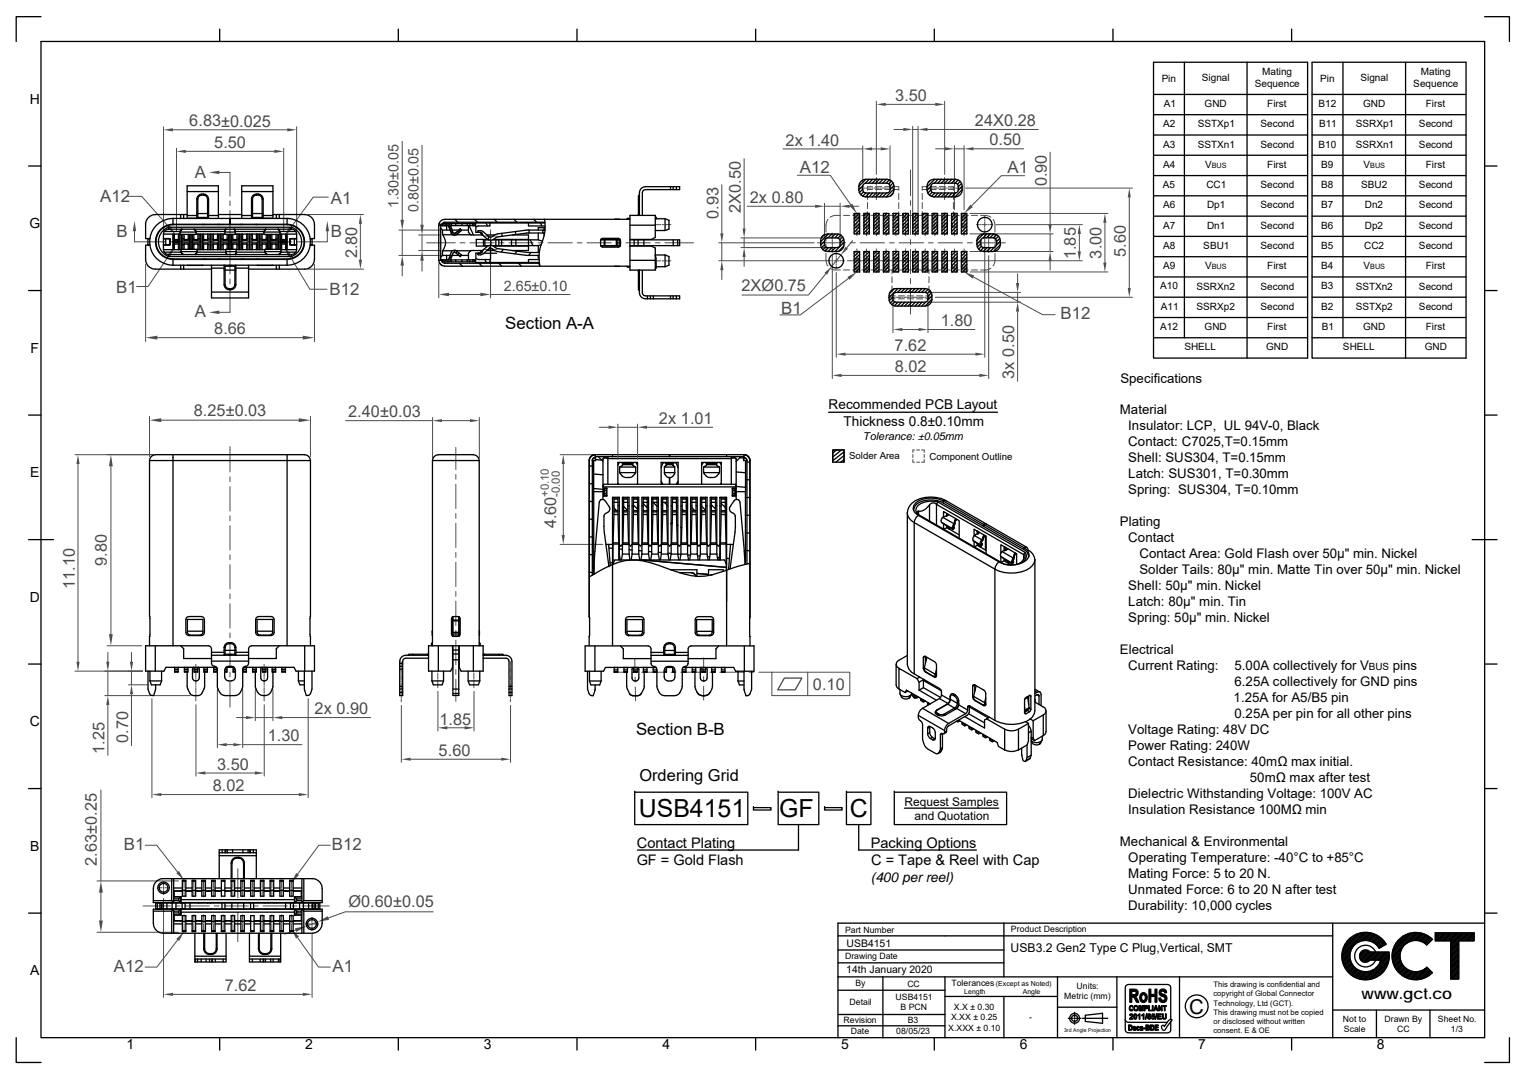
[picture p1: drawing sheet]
<svg xmlns="http://www.w3.org/2000/svg" width="297mm" height="210mm" viewBox="0 0 297 210" stroke-linecap="round" stroke-linejoin="round" font-family="sans-serif">
<defs><g id="words">
<g font-size="4.8">
<text x="124.4" y="158.9">USB4151</text>
<text x="151.6" y="158.9">GF</text>
<text x="165.4" y="158.9">C</text>
</g>
<text font-size="4" x="231.5" y="197.3">C</text>
<g font-size="3.3" fill="#4b4b4b">
<text x="37.9" y="34.6">A</text>
<text x="155.7" y="33.6">A12</text>
<text x="196.1" y="33.7">A1</text>
<text x="19.5" y="39.4">A12</text>
<text x="64.4" y="39.7">A1</text>
<text x="22.7" y="46.1">B</text>
<text x="64.4" y="46.1">B</text>
<text x="22.6" y="57.1">B1</text>
<text x="64.1" y="57.5">B12</text>
<text x="37.9" y="61.8">A</text>
<text x="152.1" y="61.1">B1</text>
<text x="206.5" y="62.2">B12</text>
<text x="24.1" y="165.4">B1</text>
<text x="64.6" y="165.4">B12</text>
<text x="22.2" y="189.1">A12</text>
<text x="64.7" y="189.1">A1</text>
</g>
<g font-size="3.3">
<text x="98.3" y="64">Section A-A</text>
<text x="123.8" y="143">Section B-B</text>
</g>
<g font-size="3.2" fill="#4b4b4b">
<text x="174.3" y="19.7">3.50</text>
<text x="36.9" y="24.6">6.83±0.025</text>
<text x="41.7" y="28.8">5.50</text>
<text x="152.9" y="28.3">2x 1.40</text>
<text x="189.8" y="24.5">24X0.28</text>
<text x="192.6" y="28.3">0.50</text>
<text x="144.2" y="41.4" transform="rotate(-90 144.2 41.4)">2X0.50</text>
<text x="145.9" y="39.5">2x 0.80</text>
<text x="203.8" y="36.3" transform="rotate(-90 203.8 36.3)">0.90</text>
<text x="139.8" y="42.6" transform="rotate(-90 139.8 42.6)">0.93</text>
<text x="69.5" y="50.3" transform="rotate(-90 69.5 50.3)">2.80</text>
<text x="209.4" y="50.4" transform="rotate(-90 209.4 50.4)">1.85</text>
<text x="214.4" y="50.3" transform="rotate(-90 214.4 50.3)">3.00</text>
<text x="219.2" y="50" transform="rotate(-90 219.2 50)">5.60</text>
<text x="144.3" y="56.7">2XØ0.75</text>
<text x="41.7" y="64.9">8.66</text>
<text x="183.1" y="63.5">1.80</text>
<text x="174.1" y="68.3">7.62</text>
<text x="174.2" y="72.4">8.02</text>
<text x="197.4" y="73.7" transform="rotate(-90 197.4 73.7)">3x 0.50</text>
<text x="37.7" y="81">8.25±0.03</text>
<text x="67.8" y="81.2">2.40±0.03</text>
<text x="128.3" y="82.5">2x 1.01</text>
<text x="108.2" y="102.8" transform="rotate(-90 108.2 102.8)">4.60</text>
<text x="20.8" y="110.2" transform="rotate(-90 20.8 110.2)">9.80</text>
<text x="14.5" y="114.6" transform="rotate(-90 14.5 114.6)">11.10</text>
<text x="158.2" y="134.2">0.10</text>
<text x="61.2" y="139">2x 0.90</text>
<text x="85.5" y="141">1.85</text>
<text x="20.3" y="146.7" transform="rotate(-90 20.3 146.7)">1.25</text>
<text x="25" y="144.6" transform="rotate(-90 25 144.6)">0.70</text>
<text x="42.3" y="149.8">3.50</text>
<text x="52.1" y="144.3">1.30</text>
<text x="85.4" y="147.1">5.60</text>
<text x="41.4" y="154">8.02</text>
<text x="18.8" y="168.5" transform="rotate(-90 18.8 168.5)">2.63±0.25</text>
<text x="67.8" y="176.5">Ø0.60±0.05</text>
<text x="43.8" y="192.9">7.62</text>
</g>
<text font-size="3.2" x="124.5" y="151.9">Ordering Grid</text>
<text font-size="3" x="265" y="194.3">www.gct.co</text>
<g font-size="2.8" fill="#4b4b4b">
<text x="77.6" y="40.4" transform="rotate(-90 77.6 40.4)">1.30±0.05</text>
<text x="81.4" y="41.2" transform="rotate(-90 81.4 41.2)">0.80±0.05</text>
<text x="98.1" y="56.6">2.65±0.10</text>
</g>
<g font-size="2.8">
<text x="124" y="165">Contact Plating</text>
<text x="169.5" y="165">Packing Options</text>
<text x="123.9" y="168.4">GF = Gold Flash</text>
<text x="169.6" y="168.4">C = Tape &amp; Reel with Cap</text>
</g>
<g font-size="2.7">
<text x="5.8" y="20.2">H</text>
<text x="5.7" y="44.4">G</text>
<text x="5.9" y="68.7">F</text>
<text x="5.9" y="92.9">E</text>
<text x="5.8" y="117.1">D</text>
<text x="5.8" y="141.4">C</text>
<text x="5.9" y="165.6">B</text>
<text x="169.5" y="171.7">(400 per reel)</text>
<text x="5.9" y="189.8">A</text>
<text x="24.6" y="204.1">1</text>
<text x="59.4" y="204.1">2</text>
<text x="94.2" y="204.1">3</text>
<text x="128.9" y="204.1">4</text>
<text x="163.7" y="204.1">5</text>
<text x="198.5" y="204.1">6</text>
<text x="233.3" y="204.1">7</text>
<text x="268" y="204.1">8</text>
</g>
<g font-size="2.6">
<text x="218.1" y="74.5">Specifications</text>
<text x="161.3" y="79.7">Recommended PCB Layout</text>
<text x="164.2" y="82.9">Thickness 0.8±0.10mm</text>
<text x="218" y="80.7">Material</text>
<text x="219.6" y="83.8">Insulator: LCP, UL 94V-0, Black</text>
<text x="219.6" y="86.9">Contact: C7025,T=0.15mm</text>
<text x="219.6" y="90">Shell: SUS304, T=0.15mm</text>
<text x="219.6" y="93.1">Latch: SUS301, T=0.30mm</text>
<text x="219.6" y="96.2">Spring: SUS304, T=0.10mm</text>
<text x="218" y="102.4">Plating</text>
<text x="219.6" y="105.5">Contact</text>
<text x="221.8" y="108.6">Contact Area: Gold Flash over 50µ&quot; min. Nickel</text>
<text x="221.8" y="111.7">Solder Tails: 80µ&quot; min. Matte Tin over 50µ&quot; min. Nickel</text>
<text x="219.6" y="114.9">Shell: 50µ&quot; min. Nickel</text>
<text x="219.6" y="118">Latch: 80µ&quot; min. Tin</text>
<text x="219.6" y="121.1">Spring: 50µ&quot; min. Nickel</text>
<text x="218" y="127.2">Electrical</text>
<text x="219.6" y="130.4">Current Rating:</text>
<text x="240.3" y="130.4">5.00A collectively for V</text>
<text x="271.1" y="130.4">pins</text>
<text x="240.1" y="136.6">1.25A for A5/B5 pin</text>
<text x="240.3" y="133.5">6.25A collectively for GND pins</text>
<text x="219.6" y="142.8">Voltage Rating: 48V DC</text>
<text x="240.3" y="139.7">0.25A per pin for all other pins</text>
<text x="219.6" y="149.1">Contact Resistance: 40mΩ max initial.</text>
<text x="219.6" y="145.9">Power Rating: 240W</text>
<text x="219.6" y="155.3">Dielectric Withstanding Voltage: 100V AC</text>
<text x="243.3" y="152.2">50mΩ max after test</text>
<text x="219.6" y="158.4">Insulation Resistance 100MΩ min</text>
<text x="218" y="164.6">Mechanical &amp; Environmental</text>
<text x="219.6" y="167.8">Operating Temperature: -40°C to +85°C</text>
<text x="219.6" y="170.8">Mating Force: 5 to 20 N.</text>
<text x="219.6" y="174">Unmated Force: 6 to 20 N after test</text>
<text x="219.6" y="177">Durability: 10,000 cycles</text>
</g>
<text font-size="2.4" x="196.7" y="185.2">USB3.2 Gen2 Type C Plug,Vertical, SMT</text>
<g font-size="2.3">
<text x="176" y="156.8">Request Samples</text>
<text x="178" y="159.6">and Quotation</text>
</g>
<g font-size="2.2" fill="#4b4b4b">
<text x="106.8" y="96.8" transform="rotate(-90 106.8 96.8)">+0.10</text>
<text x="109" y="96.7" transform="rotate(-90 109 96.7)">-0.00</text>
</g>
<text font-size="2.1" x="168" y="85.6">Tolerance: ±0.05mm</text>
<g font-size="2">
<text x="164.8" y="184.2">USB4151</text>
<text x="164.7" y="189.3">14th January 2020</text>
</g>
<g font-size="1.9">
<text x="226.1" y="15.9">Pin</text>
<text x="234" y="15.8">Signal</text>
<text x="244.2" y="16.9">Sequence</text>
<text x="245.7" y="14.6">Mating</text>
<text x="257" y="15.9">Pin</text>
<text x="264.8" y="15.8">Signal</text>
<text x="275.1" y="16.9">Sequence</text>
<text x="276.6" y="14.6">Mating</text>
<text x="226.5" y="20.8">A1</text>
<text x="234.5" y="20.8">GND</text>
<text x="246.7" y="20.8">First</text>
<text x="256.6" y="20.8">B12</text>
<text x="265.3" y="20.8">GND</text>
<text x="277.5" y="20.8">First</text>
<text x="226.4" y="24.8">A2</text>
<text x="226.4" y="28.7">A3</text>
<text x="233.2" y="24.8">SSTXp1</text>
<text x="233.2" y="28.7">SSTXn1</text>
<text x="245.4" y="24.8">Second</text>
<text x="245.4" y="28.7">Second</text>
<text x="256.6" y="28.7">B10</text>
<text x="256.8" y="24.8">B11</text>
<text x="263.9" y="24.8">SSRXp1</text>
<text x="263.9" y="28.7">SSRXn1</text>
<text x="276.2" y="24.8">Second</text>
<text x="276.2" y="28.7">Second</text>
<text x="226.4" y="32.6">A4</text>
<text x="234.6" y="32.6">V</text>
<text x="246.7" y="32.6">First</text>
<text x="257.2" y="32.7">B9</text>
<text x="265.4" y="32.6">V</text>
<text x="277.5" y="32.6">First</text>
<text x="226.4" y="36.6">A5</text>
<text x="226.4" y="40.6">A6</text>
<text x="234.8" y="36.6">CC1</text>
<text x="235" y="40.6">Dp1</text>
<text x="245.4" y="40.6">Second</text>
<text x="245.4" y="36.6">Second</text>
<text x="257.2" y="36.6">B8</text>
<text x="257.2" y="40.5">B7</text>
<text x="265" y="36.6">SBU2</text>
<text x="265.7" y="40.6">Dn2</text>
<text x="276.2" y="36.6">Second</text>
<text x="276.2" y="40.6">Second</text>
<text x="226.4" y="44.5">A7</text>
<text x="235" y="44.5">Dn1</text>
<text x="245.4" y="44.5">Second</text>
<text x="257.2" y="44.5">B6</text>
<text x="265.7" y="44.5">Dp2</text>
<text x="276.2" y="44.5">Second</text>
<text x="226.4" y="48.4">A8</text>
<text x="226.4" y="52.4">A9</text>
<text x="234.2" y="48.5">SBU1</text>
<text x="234.6" y="52.4">V</text>
<text x="245.4" y="48.5">Second</text>
<text x="246.7" y="52.4">First</text>
<text x="257.2" y="48.4">B5</text>
<text x="257.2" y="52.4">B4</text>
<text x="265.4" y="52.4">V</text>
<text x="265.6" y="48.5">CC2</text>
<text x="276.2" y="48.5">Second</text>
<text x="277.5" y="52.4">First</text>
<text x="225.8" y="56.3">A10</text>
<text x="232.9" y="56.4">SSRXn2</text>
<text x="245.4" y="56.4">Second</text>
<text x="257.2" y="56.3">B3</text>
<text x="263.9" y="56.4">SSTXn2</text>
<text x="276.2" y="56.4">Second</text>
<text x="225.8" y="64.2">A12</text>
<text x="226" y="60.3">A11</text>
<text x="232.9" y="60.3">SSRXp2</text>
<text x="234.5" y="64.2">GND</text>
<text x="245.4" y="60.3">Second</text>
<text x="246.7" y="64.2">First</text>
<text x="257.2" y="60.3">B2</text>
<text x="257.3" y="64.2">B1</text>
<text x="263.9" y="60.3">SSTXp2</text>
<text x="265.3" y="64.2">GND</text>
<text x="276.2" y="60.3">Second</text>
<text x="277.5" y="64.2">First</text>
<text x="230.5" y="68.2">SHELL</text>
<text x="246.5" y="68.2">GND</text>
<text x="261.4" y="68.2">SHELL</text>
<text x="277.3" y="68.2">GND</text>
<text x="165.3" y="89.4">Solder Area</text>
<text x="180.9" y="89.5">Component Outline</text>
<text x="266.5" y="130.4">BUS</text>
</g>
<g font-size="1.7">
<text x="164.5" y="181.6">Part Number</text>
<text x="196.8" y="181.4">Product Description</text>
<text x="164.5" y="186.7">Drawing Date</text>
<text x="166.5" y="191.8">By</text>
<text x="185.2" y="191.8">Tolerances</text>
<text x="165.4" y="195.7">Detail</text>
<text x="174.3" y="194.7">USB4151</text>
<text x="175.3" y="196.6">B PCN</text>
<text x="176.6" y="192">CC</text>
<text x="185.7" y="196.5">X.X ± 0.30</text>
<text x="207.2" y="194.4">Metric (mm)</text>
<text x="209.5" y="192.5">Units:</text>
<text x="164.2" y="199.1">Revision</text>
<text x="165.6" y="201.3">Date</text>
<text x="174.5" y="201.3">08/05/23</text>
<text x="176.7" y="199.1">B3</text>
<text x="184.6" y="200.6">X.XXX ± 0.10</text>
<text x="185.1" y="198.6">X.XX ± 0.25</text>
<text x="200.3" y="198.5">-</text>
<text x="261.4" y="198.8">Not to</text>
<text x="261.6" y="200.8">Scale</text>
<text x="269.5" y="198.8">Drawn By</text>
<text x="272" y="200.8">CC</text>
<text x="279.9" y="198.8">Sheet No.</text>
<text x="282.4" y="200.8">1/3</text>
</g>
<g font-size="1.5">
<text x="236.2" y="193.9">copyright of Global Connector</text>
<text x="236.2" y="192.1">This drawing is confidential and</text>
<text x="236.2" y="195.7">Technology, Ltd (GCT).</text>
<text x="236.2" y="197.5">This drawing must not be copied</text>
<text x="236.2" y="201">consent. E &amp; OE</text>
<text x="236.2" y="199.2">or disclosed without written</text>
</g>
<g font-size="1.4">
<text x="235.9" y="32.6">BUS</text>
<text x="266.7" y="32.6">BUS</text>
<text x="235.9" y="52.4">BUS</text>
<text x="266.7" y="52.4">BUS</text>
<text x="193.8" y="191.8">(Except as Noted)</text>
<text x="187.7" y="193.4">Length</text>
<text x="199.1" y="193.4">Angle</text>
</g>
<text font-size="1" x="207.1" y="200.8">3rd Angle Projection</text>
</g></defs>
<g fill="none" stroke="#4b4b4b" stroke-width=".19">
<path d="M31.8 24.7v20.4M33.7 25.3h22.2M44.8 33.6v4.5M44.8 39.1v.9M57.7 24.7v20.2M26.2 47.1h5.9M33.1 47.1h.9M35 47.1h4.7M40.7 47.1h.9M42.6 47.1h4.7M44.8 41v4.7M44.8 46.7v.9"/>
<path d="M44.8 48.6v4.7M44.8 54.3v.9M44.8 56.2v4.6M48.3 47.1h.9M50.2 47.1h4.7M55.9 47.1h.9M57.8 47.1h5.9"/>
</g>
<g fill="#4b4b4b">
<path d="M31.8 25.3l1.9-.3v.6z"/>
<path d="M55.9 25l1.8 .3-1.8 .3z"/>
</g>
<path d="M59.9 52.4h10.9M59.9 41.7h10.9M70.1 43.6v7" fill="none" stroke="#4b4b4b" stroke-width=".19"/>
<g fill="#4b4b4b">
<path d="M69.8 50.6h.7l-.4 1.8z"/>
<path d="M70.1 41.7l.4 1.9h-.7z"/>
<path d="M56.3 44.1l.6 .4-1.5 1.5z"/>
</g>
<path d="M63.9 38.4h-2.9l-4.4 6" fill="none" stroke="#4b4b4b" stroke-width=".19"/>
<path d="M55.4 48.1l1.3 1.5-.6 .4z" fill="#4b4b4b"/>
<path d="M56.4 49.8l3.9 6.5h3.3" fill="none" stroke="#4b4b4b" stroke-width=".19"/>
<path d="M33.9 48.1l-.8 1.9-.6-.3z" fill="#4b4b4b"/>
<path d="M32.8 49.9l-4 5.9h-2.2" fill="none" stroke="#4b4b4b" stroke-width=".19"/>
<path d="M32.6 44.3l.5-.4 1.1 1.7z" fill="#4b4b4b"/>
<g fill="none" stroke="#4b4b4b" stroke-width=".19">
<path d="M24.7 38.2h2.9l5.2 5.9M67.3 81.9h16.9M84.2 81.2v7.9M86 81.9h5.5M88.7 87.1v4.3M88.7 92.3v1M88.7 94.2v4.8M88.7 99.9v1M93.3 81.2v7.9M88.7 101.8v4.8M88.7 107.5v1M88.7 109.4v4.8"/>
<path d="M88.7 115.1v.9M88.7 117v4.7M88.7 122.7v.9M88.7 124.6v4.7M88.7 130.3v.9M88.7 132.2v4.3"/>
</g>
<g fill="#4b4b4b">
<path d="M91.5 81.6l1.8 .3-1.8 .3z"/>
<path d="M84.2 81.9l1.8-.3v.6z"/>
</g>
<path d="M78.1 137.3v11.1M99.4 137.3v11.1M79.9 147.8h17.7" fill="none" stroke="#4b4b4b" stroke-width=".19"/>
<g fill="#4b4b4b">
<path d="M78.1 147.8l1.8-.3v.5z"/>
<path d="M97.6 147.5l1.8 .3-1.8 .2z"/>
</g>
<path d="M85.2 134.5v7.7M92.3 134.5v7.7M87.1 141.6h3.3" fill="none" stroke="#4b4b4b" stroke-width=".19"/>
<g fill="#4b4b4b">
<path d="M85.2 141.6l1.9-.3v.7z"/>
<path d="M90.4 141.3l1.9 .3-1.9 .4z"/>
</g>
<g fill="none" stroke="#4b4b4b" stroke-width=".19">
<path d="M78.1 128.8v.6M78.1 129.5v.2M78.1 129.9v1M78.1 131.1v.2M78.1 131.5v.9M78.1 132.6v.2M78.1 133v.9M78.1 134.1v.2M78.1 134.5v.9M78.1 135.6v.2M78.1 136v.6M85.2 131v1.1"/>
<path d="M85.2 132.3v.2M85.2 132.7v1.1M92.2 131v1.1M92.2 132.3v.2M92.2 132.7v1.1M99.4 128.8v.6M99.4 129.5v.2M99.4 129.9v1M99.4 131.1v.2M99.4 131.5v.9M99.4 132.6v.2M99.4 133v.9"/>
<path d="M99.4 134.1v.2M99.4 134.5v.9M99.4 135.6v.2M99.4 136v.6M19.6 153.7v17.7M18.9 171.4h15.9M19.6 173.7v5.4M27.9 176.3h5.3M30.6 172.8h1M31.7 172.8h.2M31.8 171.5v1M31.8 172.7v.2"/>
<path d="M31.8 173.1v1M32.1 172.8h1M34.1 176.3h1M35.8 171.6v1.2M35.8 173v.2M35.8 173.3v1.2M35.8 178v1.2M35.8 179.4v.2M35.8 179.8v1.2M36 176.3h4.7M37.7 171.6v1.2M37.7 173v.2"/>
<path d="M37.7 173.3v1.2M37.7 178v1.2M37.7 179.4v.2M37.7 179.8v1.2M39.6 171.6v1.2M39.6 173v.2M39.6 173.3v1.2M39.6 178v1.2M39.6 179.4v.2M39.6 179.8v1.2M41.5 171.6v1.2M41.5 173v.2"/>
<path d="M41.5 173.3v1.2M41.5 178v1.2M41.5 179.4v.2M41.5 179.8v1.2M41.7 176.3h1M43.4 178v1.2M43.4 179.4v.2M43.4 179.8v1.2M43.6 176.3h4.7M45.3 171.6v1.2M45.3 173v.2M45.3 173.3v1.2"/>
<path d="M45.3 178v1.2M45.3 179.4v.2M45.3 179.8v1.2M46.3 169.1v5.6M46.3 175.7v.9M46.3 177.6v5.6M47.2 171.6v1.2M47.2 173v.2M47.2 173.3v1.2M47.2 178v1.2M47.2 179.4v.2M47.2 179.8v1.2"/>
<path d="M49.1 171.6v1.2M49.1 173v.2M49.1 173.3v1.2M49.3 176.3h.9M51 171.6v1.2M51 173v.2M51 173.3v1.2M51 178v1.2M51 179.4v.2M51 179.8v1.2M51.2 176.3h4.7M52.9 171.6v1.2"/>
<path d="M52.9 173v.2M52.9 173.3v1.2M52.9 178v1.2M52.9 179.4v.2M52.9 179.8v1.2M54.8 171.6v1.2M54.8 173v.2M54.8 173.3v1.2M54.8 178v1.2M54.8 179.4v.2M54.8 179.8v1.2M56.7 171.6v1.2"/>
<path d="M56.7 173v.2M56.7 173.3v1.2M56.7 178v1.2M56.7 179.4v.2M56.7 179.8v1.2M56.9 176.3h.9M58.8 176.3h5.3M59.5 179.8h1M60.6 179.8h.2M60.7 178.6v.9M60.7 179.7v.2M61 179.8h1"/>
<path d="M18.9 181.4h15.9M60.7 180.1v1"/>
</g>
<g fill="#4b4b4b">
<path d="M19.3 179.1h.7l-.4 2.3z"/>
<path d="M19.6 171.4l.4 2.3h-.7z"/>
</g>
<path d="M31.8 174.8v19.3M33.7 193.5h25.2M60.7 181.8v12.3" fill="none" stroke="#4b4b4b" stroke-width=".19"/>
<g fill="#4b4b4b">
<path d="M58.9 193.2l1.8 .3-1.8 .3z"/>
<path d="M31.8 193.5l1.9-.3v.6z"/>
</g>
<g fill="none" stroke="#4b4b4b" stroke-width=".19">
<path d="M14.6 88.5h15.3M15.2 90.3v38.5M44.8 86.9v4.9M44.8 92.8v1M44.8 94.7v4.7M44.8 100.4v1M44.8 102.3v4.7M44.8 108v.9M44.8 109.9v4.7M44.8 115.6v.9M44.8 117.5v4.7M14.6 130.6h13.1"/>
<path d="M44.8 123.2v.9M44.8 125.1v4.7M44.8 130.8v.9M44.8 132.7v4.9M39.6 171.6v1.2M39.6 173v.2M39.6 173.3v1.2"/>
</g>
<g fill="#4b4b4b">
<path d="M14.9 128.8h.6l-.3 1.8z"/>
<path d="M15.2 88.5l.3 1.8h-.6z"/>
</g>
<g fill="none" stroke="#4b4b4b" stroke-width=".19">
<path d="M38.1 129.3v1M38.1 130.5v.2M38.1 130.9v.9M38.1 132v.2M38.1 132.4v.9M38.1 133.5v.2M38.1 133.9v.9M38.1 135v.2M38.1 135.4v1M38.1 137.1v13.9M51.4 129.3v1M51.4 130.5v.2"/>
<path d="M51.4 130.9v.9M51.4 132v.2M51.4 132.4v.9M51.4 133.5v.2M51.4 133.9v.9M51.4 135v.2M51.4 135.4v1M51.4 137.1v13.9M40 150.4h9.6"/>
</g>
<g fill="#4b4b4b">
<path d="M38.1 150.4l1.9-.3v.6z"/>
<path d="M49.6 150.1l1.8 .3-1.8 .3z"/>
</g>
<g fill="none" stroke="#4b4b4b" stroke-width=".19">
<path d="M177.2 33.1v5M177.2 39v1M159.1 47.3h5.5M162 45.4v.8M162 46.4v.2M162 46.8v.9M162 47.9v.2M162 48.3v.8M165.5 47.3h1M166.8 41.4v1.2M166.8 42.8v.2M166.8 43.2v.9"/>
<path d="M166.8 44.3v.2M166.8 44.7v1.2M166.8 48.4v1.3M166.8 49.9v.1M166.8 50.2v1M166.8 51.4v.2M166.8 51.8v1.2M167.4 47.3h4.8M168.7 41.4v1.2M168.7 42.8v.2M168.7 43.2v.9M168.7 44.3v.2"/>
<path d="M168.7 44.7v1.2M168.7 48.4v1.3M168.7 49.9v.1M168.7 50.2v1M168.7 51.4v.2M168.7 51.8v1.2M170.6 41.4v1.2M170.6 42.8v.2M170.6 43.2v.9M170.6 44.3v.2M170.6 44.7v1.2M170.6 48.4v1.3"/>
<path d="M170.6 49.9v.1M170.6 50.2v1M170.6 51.4v.2M170.6 51.8v1.2M172.5 41.4v1.2M172.5 42.8v.2M172.5 43.2v.9M172.5 44.3v.2M172.5 44.7v1.2M172.5 48.4v1.3M172.5 49.9v.1M172.5 50.2v1"/>
<path d="M172.5 51.4v.2M172.5 51.8v1.2M172.9 57.9h.9M173.1 47.3h1M174 57.9h.2M174.4 41.4v1.2M174.4 42.8v.2M174.4 43.2v.9M174.4 44.3v.2M174.4 44.7v1.2M174.4 48.4v1.3M174.4 49.9v.1"/>
<path d="M174.4 50.2v1M174.4 51.4v.2M174.4 51.8v1.2M174.4 57.9h1M175 47.3h4.8M175.6 57.9h.1M175.9 57.9h1M176.3 41.4v1.2M176.3 42.8v.2M176.3 43.2v.9M176.3 44.3v.2M176.3 44.7v1.2"/>
<path d="M176.3 48.4v1.3M176.3 49.9v.1M176.3 50.2v1M176.3 51.4v.2M176.3 51.8v1.2M177.1 57.9h.1M177.2 40.9v4.8M177.2 46.6v1M177.2 48.5v4.8M177.2 54.2v1M177.2 56.1v5M177.4 57.9h1"/>
<path d="M178.2 41.4v1.2M178.2 42.8v.2M178.2 43.2v.9M178.2 44.3v.2M178.2 44.7v1.2M178.2 48.4v1.3M178.2 49.9v.1M178.2 50.2v1M178.2 51.4v.2M178.2 51.8v1.2M178.6 57.9h.2M179 57.9h.9"/>
<path d="M180.1 41.4v1.2M180.1 42.8v.2M180.1 43.2v.9M180.1 44.3v.2M180.1 44.7v1.2M180.1 48.4v1.3M180.1 49.9v.1M180.1 50.2v1M180.1 51.4v.2M180.1 51.8v1.2M180.1 57.9h.2M180.5 57.9h.9"/>
<path d="M180.7 47.3h1M182 41.4v1.2M182 42.8v.2M182 43.2v.9M182 44.3v.2M182 44.7v1.2M182 48.4v1.3M182 49.9v.1M182 50.2v1M182 51.4v.2M182 51.8v1.2M182.6 47.3h4.7"/>
<path d="M183.9 41.4v1.2M183.9 42.8v.2M183.9 43.2v.9M183.9 44.3v.2M183.9 44.7v1.2M183.9 48.4v1.2M183.9 49.8v.2M183.9 50.2v.9M183.9 51.3v.2M183.9 51.7v1.2M185.8 41.4v1.2M185.8 42.8v.2"/>
<path d="M185.8 43.2v.9M185.8 44.3v.2M185.8 44.7v1.2M185.8 48.4v1.2M185.8 49.8v.2M185.8 50.2v.9M185.8 51.3v.2M185.8 51.7v1.2M187.7 41.4v1.2M187.7 42.8v.2M187.7 43.2v.9M187.7 44.3v.2"/>
<path d="M187.7 44.7v1.2M187.7 48.4v1.2M187.7 49.8v.2M187.7 50.2v.9M187.7 51.3v.2M187.7 51.7v1.2M188.3 47.3h1M190.2 47.3h5.5M192.4 45.4v.8M192.4 46.4v.2M192.4 46.8v.9M192.4 47.9v.2"/>
<path d="M192.4 48.3v.8"/>
</g>
<path d="M188.9 39.8l.5 .5-1.7 1.2z" fill="#4b4b4b"/>
<path d="M199.5 34.2h-4.6l-5.8 5.9" fill="none" stroke="#4b4b4b" stroke-width=".19"/>
<path d="M165.3 40.1l.6-.4 .9 1.8z" fill="#4b4b4b"/>
<path d="M155.2 34.1h6.4l4 5.8" fill="none" stroke="#4b4b4b" stroke-width=".19"/>
<path d="M165 53.9l1.8-1-1.4 1.5z" fill="#4b4b4b"/>
<path d="M165.2 54.2l-9.4 7.1h-4" fill="none" stroke="#4b4b4b" stroke-width=".19"/>
<path d="M187.7 52.9l1.9 .7-.3 .6z" fill="#4b4b4b"/>
<g fill="none" stroke="#4b4b4b" stroke-width=".19">
<path d="M167.1 36.6h.9M168.2 36.6h.2M168.6 36.6h.9M169.7 36.6h.2M170.1 36.6h.9M170.6 34.6v1.1M170.6 35.8v.2M170.6 36.2v1M170.6 37.4v.2M170.6 37.7v1.1M171.2 36.6h.2M171.6 36.6h1"/>
<path d="M172.7 36.6h.2M173.1 36.6h.9M180.4 36.6h.9M181.5 36.6h.2M181.9 36.6h.9M183 36.6h.2M183.4 36.6h.9M183.9 34.6v1.1M183.9 35.8v.2M183.9 36.2v1M183.9 37.4v.2M183.9 37.7v1.1"/>
<path d="M184.5 36.6h.2M184.9 36.6h.9M186 36.6h.2M186.4 36.6h.9M161.3 50.7h.5M162 50.7h.1M162 49.7v24M162.3 50.7h1M162.8 49.2v.5M162.8 49.9v.1M162.8 50.2v1M162.8 51.4v.1"/>
<path d="M162.8 51.7v.5M163.5 50.7h.2M163.9 50.7h.5M189.5 53.9l13.4 7.3h2.5M190.1 43.7h.5M190.8 43.7h.2M191.2 43.7h1M191.7 42v.6M191.7 42.8v.2M191.7 43.2v.9M191.7 44.3v.2M191.7 44.7v.6"/>
<path d="M192.3 43.7h.2M192.4 49.7v24M192.7 43.7h.6M163.8 73.1h26.8"/>
</g>
<g fill="#4b4b4b">
<path d="M162 73.1l1.8-.3v.6z"/>
<path d="M190.6 72.8l1.8 .3-1.8 .3z"/>
</g>
<path d="M162.8 53v16.5M191.7 45.6v23.9M164.6 68.9h25.3" fill="none" stroke="#4b4b4b" stroke-width=".19"/>
<g fill="#4b4b4b">
<path d="M189.9 68.6l1.8 .3-1.8 .3z"/>
<path d="M162.8 68.9l1.8-.3v.6z"/>
</g>
<path d="M187.9 36.6h32.5M219.8 38.4v17.6M182.1 57.9h38.3" fill="none" stroke="#4b4b4b" stroke-width=".19"/>
<g fill="#4b4b4b">
<path d="M219.5 56h.6l-.3 1.9z"/>
<path d="M219.8 36.6l.3 1.8h-.6z"/>
</g>
<path d="M204.4 29.6v14.1M188.8 48.9h16.2M188.8 45.5h16.2M204.4 45.5v3.4M204.4 50.8v1.8" fill="none" stroke="#4b4b4b" stroke-width=".19"/>
<g fill="#4b4b4b">
<path d="M204.4 48.9l.3 1.9h-.6z"/>
<path d="M204.1 43.7h.6l-.3 1.8z"/>
</g>
<path d="M188.8 52.9h26.9M188.8 41.5h26.9M215.1 43.4v7.7" fill="none" stroke="#4b4b4b" stroke-width=".19"/>
<g fill="#4b4b4b">
<path d="M214.8 51.1h.6l-.3 1.8z"/>
<path d="M215.1 41.5l.3 1.9h-.6z"/>
</g>
<path d="M182.1 29h1.8M185.8 28.3v12.5M185.8 29h1.9M187.7 28.3v12.5M189.5 29h9.8" fill="none" stroke="#4b4b4b" stroke-width=".19"/>
<g fill="#4b4b4b">
<path d="M183.9 28.6l1.9 .4-1.9 .3z"/>
<path d="M187.7 29l1.8-.4v.7z"/>
</g>
<path d="M174 25.2h1.8M177.7 24.6v16.7M177.7 25.2h1M178.7 24.6v16.7M180.5 25.2h21.6" fill="none" stroke="#4b4b4b" stroke-width=".19"/>
<g fill="#4b4b4b">
<path d="M175.8 24.9l1.9 .3-1.9 .3z"/>
<path d="M178.7 25.2l1.8-.3v.6z"/>
</g>
<path d="M144.8 30.9v13.6M144.2 48.2h16.3M144.2 46.3h16.3M144.8 46.3v1.9M144.8 50v1.8" fill="none" stroke="#4b4b4b" stroke-width=".19"/>
<g fill="#4b4b4b">
<path d="M144.8 48.2l.3 1.8h-.6z"/>
<path d="M144.5 44.5h.6l-.3 1.8z"/>
</g>
<path d="M180.7 58.8h18M180.7 56.9h18M198.1 53.3v1.8M198.1 56.9v1.9M198.1 60.6v13.6" fill="none" stroke="#4b4b4b" stroke-width=".19"/>
<g fill="#4b4b4b">
<path d="M197.8 55.1h.6l-.3 1.8z"/>
<path d="M198.1 58.8l.3 1.8h-.6z"/>
</g>
<path d="M140.5 35.9v9.5M139.9 50.7h21.2M139.9 47.3h18.6M140.5 47.3v3.4M140.5 52.6v1.8" fill="none" stroke="#4b4b4b" stroke-width=".19"/>
<g fill="#4b4b4b">
<path d="M140.5 50.7l.3 1.9h-.6z"/>
<path d="M140.2 45.4h.6l-.3 1.9z"/>
</g>
<path d="M160.5 39.5v6.8M163.5 39.5v6.8M145.4 40.1h13.3M160.5 40.1h3M165.4 40.1h1.8" fill="none" stroke="#4b4b4b" stroke-width=".19"/>
<g fill="#4b4b4b">
<path d="M163.5 40.1l1.9-.3v.7z"/>
<path d="M158.7 39.8l1.8 .3-1.8 .4z"/>
</g>
<path d="M165 50.7h45.7M193.9 43.7h16.8M210.1 45.5v3.4" fill="none" stroke="#4b4b4b" stroke-width=".19"/>
<g fill="#4b4b4b">
<path d="M209.8 48.9h.6l-.3 1.8z"/>
<path d="M210.1 43.7l.3 1.8h-.6z"/>
</g>
<path d="M170.6 19.7v14.2M183.9 19.7v14.2M172.4 20.3h9.7" fill="none" stroke="#4b4b4b" stroke-width=".19"/>
<g fill="#4b4b4b">
<path d="M170.6 20.3l1.8-.3v.6z"/>
<path d="M182.1 20l1.8 .3-1.8 .3z"/>
</g>
<path d="M152.4 29h15.5M167.9 28.4v7.2M169.8 29h1.6M173.2 28.4v7.2" fill="none" stroke="#4b4b4b" stroke-width=".19"/>
<g fill="#4b4b4b">
<path d="M171.4 28.7l1.8 .3-1.8 .3z"/>
<path d="M167.9 29l1.9-.3v.6z"/>
</g>
<path d="M160.7 53.3l-3.3 4.1h-13M163.7 49.6l-1.8 2.3M166 46.8l-1.2 1.4" fill="none" stroke="#4b4b4b" stroke-width=".19"/>
<g fill="#4b4b4b">
<path d="M164.6 48l.5 .4-1.4 1.2z"/>
<path d="M160.5 53.1l1.4-1.2-.9 1.6z"/>
</g>
<path d="M173.8 58.9v5.8M180.6 58.7v6M175.6 64.1h3.2M180.6 64.1h9.2" fill="none" stroke="#4b4b4b" stroke-width=".19"/>
<g fill="#4b4b4b">
<path d="M173.8 64.1l1.8-.3v.6z"/>
<path d="M178.8 63.8l1.8 .3-1.8 .3z"/>
</g>
<path d="M34.4 28.9v16.2M36.2 29.4h17.2M55.2 28.9v16.2" fill="none" stroke="#4b4b4b" stroke-width=".19"/>
<g fill="#4b4b4b">
<path d="M34.4 29.4l1.8-.2v.6z"/>
<path d="M53.4 29.2l1.8 .2-1.8 .4z"/>
</g>
<g fill="none" stroke="#000" stroke-width=".25">
<path d="M8 3.2h-4.8v4.9M8 8.1h281v193.8h-281zM42.8 5.7v2.4M77.5 5.7v2.4M112.3 5.7v2.4M147.1 5.7v2.4M181.9 5.7v2.4M216.6 5.7v2.4M224.5 18.4h30M224.5 12.1h30v57.6h-30zM230.5 12.1v53.6M242.7 12.1v57.6"/>
<path d="M251.4 5.7v2.4M255.4 12.1h30v57.6h-30zM255.4 18.4h30M261.4 12.1v53.6M273.6 12.1v57.6M289 3.2h4.8v4.9M5.6 32.3h2.4M224.5 22.3h30M224.5 26.3h30M224.5 30.2h30M224.5 34.2h30M224.5 38.1h30"/>
<path d="M255.4 22.3h30M255.4 26.3h30M255.4 30.2h30M255.4 34.2h30M255.4 38.1h30M289 32.3h2.4M5.6 56.5h2.4M224.5 42.1h30M224.5 46h30M224.5 50h30M224.5 53.9h30M224.5 57.8h30"/>
<path d="M255.4 42.1h30M255.4 46h30M255.4 50h30M255.4 53.9h30M255.4 57.8h30M289 56.5h2.4M224.5 61.8h30M224.5 65.7h30M255.4 61.8h30M255.4 65.7h30M5.6 80.8h2.4M161.3 80.2h32.9"/>
<path d="M162.1 87.6h2.2v2.3h-2.2zM162.9 87.6l-.8 .6M163.8 87.6l-1.7 1.3M164.3 89.4l-.7 .5M164.3 87.6v2.3M164.3 88.7l-1.6 1.2M164.3 87.9l-2.2 1.8M289 80.8h2.4M5.6 105h4.8M286.6 105h4.8M5.6 129.2h2.4M289 129.2h2.4"/>
<path d="M5.6 153.5h2.4M123.5 154.2h22.1v6.3h-22.1zM123.5 154.2h.1M146.7 157.2h3.4v.4h-3.4zM146.7 157.2h.1M151.5 154.2h7.9v6.3h-7.9zM151.5 154.2h.1M160.5 157.2h3.4v.4h-3.4zM160.5 157.2h.1M164.8 154.2h4.7v6.3h-4.7zM164.8 154.2h.1M174.1 154.2h21.8v6.3h-21.8z"/>
<path d="M174.1 154.2h.1M176 157.3h18.4M289 153.5h2.4M5.6 177.7h2.4M155.4 160.5v4.9h-31.3M167.2 160.5v4.9h22.9M195.4 179.6v10.5M259.4 179.6v22.3M289 179.6h-125.9v22.3M289 177.7h2.4M163.1 182.1h96.3M163.1 190.1h96.3"/>
<path d="M163.1 192.7h20.8M163.1 197.4h20.8M163.1 187.4h32.3M163.1 184.9h32.3M163.1 199.6h20.8M171.9 190.1v11.8M183.9 190.1v11.8M183.9 193.9h21.9M195.4 193.9v8M205.8 190.1v11.8M205.8 196h11.6M207.9 198.2h.9"/>
<path d="M209 198.2h.3M209.2 197v.8M209.2 198v.3M209.2 198.5v.8M209.5 198.2h.9M210.7 198.2h4.9M211.3 197.6l3.3-.4v1.9l-3.3-.3zM217.4 190.1v11.8M219 198.4l.1 .1a1.32 1.32 0 0 0 1.5 .5h6.6M226.1 199.7l.4-.2 .2 .3 .1-.3a1.9 1.9 0 0 1 1.1-1.1h.1l.1 .2-1.2 1.6a.36 .36 0 0 1-.6 .2zM227.9 198.4v-5.2a1.98 1.98 0 0 0-.3-1.5l-.6-.1h-6.3a1.77 1.77 0 0 0-1.6 .3l-.1 8.5a.68 .68 0 0 0 .9 .6h6a2.63 2.63 0 0 0 1.8-.1l.2-.3v-1.8M229.6 190.1v11.8"/>
<path d="M259.4 196.6h29.6M262.8 185.9l-1.4 1.4M262.8 186.1l-1.4 1.4M262.8 186.4l-1.3 1.3M262.8 186.6l-1.2 1.2M262.8 185.7l-1.5 1.4M262.8 186.8l-1.2 1.2M262.8 185.4l-1.5 1.5M262.9 187l-1.2 1.2M263 185l-1.8 1.7M263 182.4l-.8 .8M263 187.1l-1.2 1.2"/>
<path d="M263 187.3l-1.1 1.2M263.1 187.5l-1.1 1.1M263.1 184.6l-1.9 1.9M263.2 187.6l-1.1 1.2M263.3 187.8l-1.2 1.1M263.4 187.9l-1.1 1.1M263.5 188l-1.1 1.2M263.6 188.2l-1.1 1.1M263.6 182l-1.9 1.9M263.7 188.3l-1.1 1.1M263.8 188.4l-1.1 1.1M264 188.5l-1.2 1.1"/>
<path d="M264.1 181.8l-2.6 2.5M264.1 188.6l-1.1 1.1M264.2 188.7l-1.1 1.1M264.4 188.8l-1.2 1.1M264.5 181.7l-3.1 3M264.6 188.8l-1.2 1.2M264.7 188.9l-1.2 1.2M264.8 181.6l-3.5 3.4M264.9 189l-1.2 1.2M265.1 181.5l-3.8 3.8M265.1 189l-1.2 1.3M265.3 189.1l-1.3 1.2"/>
<path d="M265.3 181.5l-4.1 4.1M265.4 184.9l-.7 .8M265.5 189.1l-1.3 1.3M265.6 181.4l-4.4 4.4M265.7 189.1l-1.3 1.3M265.7 184.9l-1.1 1.1M265.8 181.4l-4.6 4.7M265.9 189.1l-1.4 1.4M265.9 184.9l-1.3 1.3M266.1 181.4l-4.9 4.9M266.1 184.9l-1.5 1.5M266.2 189.1l-1.5 1.4"/>
<path d="M266.3 181.5l-1.9 1.9M266.3 185l-1.6 1.6M266.5 185l-1.7 1.7M266.5 181.5l-1.7 1.7M266.5 189l-1.6 1.6M266.6 185.2l-1.7 1.6M266.7 185.3a1.26 1.26 0 0 0-1.7-.1 1.19 1.19 0 0 0-.3 1.3 1.19 1.19 0 0 0 1.2 .7l.8-.4M266.7 181.5l-1.6 1.6M266.8 188.9l-1.7 1.7M266.9 181.6l-1.5 1.4M267 185.3l-1.8 1.8M267.1 181.6l-1.4 1.4"/>
<path d="M267.2 185.3l-1.9 1.9M267.2 188.8l-1.9 1.9M267.3 181.7l-1.4 1.3M267.4 185.3l-1.9 1.9M267.4 181.7l-1.3 1.3M267.6 181.8l-1.3 1.3M267.7 185.3l-2 2M267.8 181.9l-1.3 1.2M267.8 185.3a2.12 2.12 0 0 0-3.3-.9 2.12 2.12 0 0 0 0 3.3 2.12 2.12 0 0 0 3.3-.9M267.9 185.3l-2 2M267.9 182l-1.2 1.1M267.9 196.6v5.3"/>
<path d="M268.1 182l-1.2 1.2M268.1 185.3l-1.9 1.9M268.2 182.1l-1.1 1.2M268.4 185.3l-1.6 1.5M268.4 182.2l-1.2 1.2M268.5 182.3l-1.1 1.1M268.6 185.3l-1.6 1.5M268.6 182.4l-1.1 1.1M268.8 182.5l-1.1 1.1M268.8 185.3l-1.5 1.5M268.9 182.6l-1.1 1.1M269 182.7l-1.1 1.1"/>
<path d="M269.1 185.3l-1.6 1.5M269.1 182.8l-1.1 1.2M269.3 183l-1.2 1.1M269.3 185.3l-1.6 1.5M269.4 183.1l-1.2 1.1M269.5 183.2l-1.1 1.1M269.5 188.8l-.9 1M269.5 185.3l-1.5 1.5M269.6 183.4l-1.2 1.1M269.7 183.5l-.9 .8M269.7 183.6l-.3 .4M269.8 185.3l-1.6 1.5"/>
<path d="M269.8 183.8a4.6 4.6 0 0 0-7.7-.5 4.6 4.6 0 0 0 2.6 7.2 4.6 4.6 0 0 0 5.7-5.2h-3.7l-1.7 1.7M269.8 183.8l-1.3 .7a3.1 3.1 0 0 0-4.8-.6 3.1 3.1 0 0 0 .6 4.8 3.1 3.1 0 0 0 4.5-1.9h-2.1M269.9 188.2l-2 2M270 185.3l-1.6 1.5M270.1 187.8l-2.6 2.6M270.2 187.4l-3 3.1M270.2 185.3l-1.5 1.5M270.3 187.1l-3.5 3.5M270.4 185.4l-1.7 1.7M270.4 186.8l-3.8 3.8M270.4 185.6l-1.9 1.9M270.4 186.3l-4.4 4.4"/>
<path d="M270.4 185.8l-4.8 4.9M270.4 186.5l-4.1 4.2M270.4 186l-4.6 4.7M272.5 186.1l-1.3 1.3M272.5 186.3l-1.3 1.3M272.5 185.8l-1.4 1.4M272.6 186.5l-1.3 1.3M272.6 185.5l-1.5 1.5M272.6 186.7l-1.2 1.2M272.6 186.9l-1.2 1.2M272.6 185.2l-1.6 1.6M272.7 187.1l-1.2 1.1"/>
<path d="M272.8 187.2l-1.2 1.2M272.8 184.9l-1.8 1.7M272.8 187.4l-1.1 1.1M272.9 187.5l-1.1 1.2M273 187.7l-1.1 1.1M273 184.4l-2 2M273.1 187.8l-1.1 1.2M273.2 182.1l-1.5 1.5M273.2 188l-1.1 1.1M273.3 188.1l-1.1 1.1M273.4 188.2l-1.1 1.1M273.6 188.3l-1.2 1.1"/>
<path d="M273.7 181.8l-2.3 2.3M273.7 188.4l-1.1 1.2M273.8 188.5l-1.1 1.2M274 188.6l-1.2 1.2M274.1 181.7l-2.9 2.8M274.1 188.7l-1.1 1.2M274.3 188.8l-1.2 1.2M274.4 181.6l-3.3 3.3M274.4 188.9l-1.1 1.1M274.6 188.9l-1.2 1.2M274.7 181.5l-3.7 3.7M274.8 189l-1.2 1.2"/>
<path d="M275 189l-1.3 1.3M275 181.5l-4 4M275.2 189.1l-1.3 1.3M275.3 181.4l-4.3 4.3M275.4 189.1l-1.3 1.3M275.5 181.4l-4.5 4.6M275.6 189.1l-1.4 1.4M275.7 181.4l-4.7 4.8M275.9 189.1l-1.5 1.4M275.9 181.5l-2 2M276.1 189l-1.5 1.6M276.2 181.5l-1.8 1.7"/>
<path d="M276.4 181.5l-1.6 1.6M276.4 189l-1.6 1.6M276.6 181.6l-1.5 1.5M276.8 181.6l-1.5 1.4M276.8 188.8l-1.8 1.8M276.9 181.7l-1.3 1.3M277.1 181.7l-1.3 1.3M277.3 181.8l-1.3 1.2M277.4 188.5l-2.2 2.2M277.5 181.8l-1.3 1.3M277.6 181.9l-1.2 1.2M277.8 182l-1.2 1.2"/>
<path d="M277.8 188.3l-2.3 2.4M277.9 182.1l-1.1 1.1M277.9 188.4l-2.2 2.3M278.1 182.2l-1.2 1.1M278.1 188.5l-2.2 2.2M278.2 188.7l-2 1.9M278.2 182.3l-1.1 1.1M278.3 188.8l-1.8 1.8M278.3 182.4l-1.1 1.1M278.3 196.6v5.3M278.4 188.9l-1.6 1.6M278.5 182.5l-1.1 1.1"/>
<path d="M278.5 189l-1.4 1.4M278.6 182.6l-1.1 1.1M278.6 189.1l-1.1 1.1M278.7 182.7l-1.1 1.1M278.8 189.2l-.7 .7M278.8 182.8a4.6 4.6 0 0 0-6.5 0 4.6 4.6 0 0 0 0 6.5 4.6 4.6 0 0 0 6.5 0M278.8 182.8l-1.1 1.1a3.1 3.1 0 0 0-4.3 0 3.1 3.1 0 0 0 0 4.3 3.1 3.1 0 0 0 4.3 0l1.1 1.1M279.4 181.5h7.6v1.6h-3v7.4h-1.6v-7.4h-3zM279.4 181.5v.1M279.6 181.5l-.2 .3M279.9 181.5l-.5 .5M280.1 181.5l-.7 .8"/>
<path d="M280.4 181.5l-1 1M280.6 181.5l-1.2 1.2M280.8 181.5l-1.4 1.5M281.1 181.5l-1.6 1.6M281.3 181.5l-1.6 1.6M281.5 181.5l-1.5 1.6M281.8 181.5l-1.6 1.6M282 181.5l-1.6 1.6M282.2 181.5l-1.5 1.6M282.5 181.5l-1.6 1.6M282.7 181.5l-1.6 1.6M282.9 181.5l-1.5 1.6"/>
<path d="M283.2 181.5l-1.6 1.6M283.4 181.5l-1.6 1.6M283.7 181.5l-1.6 1.6M283.9 181.5l-1.6 1.6M284 190.4l-.2 .1M284 190.2l-.4 .3M284 183.4l-1.6 1.5M284 183.6l-1.6 1.6M284 183.8l-1.6 1.6M284 184.1l-1.6 1.5M284 184.3l-1.6 1.6M284 184.5l-1.6 1.6"/>
<path d="M284 184.8l-1.6 1.5M284 185l-1.6 1.6M284 185.2l-1.6 1.6M284 185.5l-1.6 1.6M284 185.7l-1.6 1.6M284 186l-1.6 1.5M284 186.2l-1.6 1.6M284 186.4l-1.6 1.6M284 186.7l-1.6 1.5M284 186.9l-1.6 1.6M284 187.1l-1.6 1.6M284 187.4l-1.6 1.5"/>
<path d="M284 187.6l-1.6 1.6M284 187.8l-1.6 1.6M284 188.1l-1.6 1.5M284 188.3l-1.6 1.6M284 188.5l-1.6 1.6M284 188.8l-1.6 1.5M284 190l-.6 .5M284 189.7l-.9 .8M284 189.5l-1.1 1M284 189.2l-1.3 1.3M284 189l-1.6 1.5M284.1 181.5l-1.7 1.8"/>
<path d="M284.4 181.5l-2 2M284.6 181.5l-2.2 2.3M284.8 181.5l-2.4 2.5M285.1 181.5l-2.7 2.7M285.3 181.5l-2.9 3M285.5 181.5l-3.1 3.2M285.8 181.5l-1.6 1.6M286 181.5l-1.6 1.6M286.2 181.5l-1.5 1.6M286.5 181.5l-1.6 1.6M286.7 181.5l-1.6 1.6M287 181.5l-1.6 1.6"/>
<path d="M287 182.2l-.9 .9M287 182l-1.1 1.1M287 183l-.2 .1M287 182.7l-.4 .4M287 182.5l-.7 .6M287 181.8l-1.4 1.3M3.2 201.9v4.9h4.8M42.8 201.9v2.5M77.5 201.9v2.5M112.3 201.9v2.5M147.1 201.9v2.5M181.9 201.9v2.5"/>
<path d="M216.6 201.9v2.5M251.4 201.9v2.5M293.8 201.9v4.9h-4.8"/>
<circle cx="209.2" cy="198.2" r=".96"/>
<circle cx="209.2" cy="198.2" r=".59"/>
<circle cx="232.9" cy="195.8" r="2.22"/>
</g>
<path d="M177.7 88.4v.7M177.7 89.4v.5h.3M178 87.6h-.3v.5M178.4 89.9h.6M178.4 87.6h.6M179.4 87.6h.5v.5M179.9 88.4v.7M179.9 89.4v.5h-.5" fill="none" stroke="#4b4b4b" stroke-width=".19"/>
<g fill="#000" stroke="#000" stroke-width=".19">
<path d="M219.9 197.4h.3l-.1 .2h-.2z" fill-rule="evenodd"/>
<path d="M219.7 199.4l.5 .1 .1 .1h-.4v.7l.4 .1-.1 .1h-.5z" fill-rule="evenodd"/>
<path d="M220 195.7h.3l.2 .1-.4 .1-.1 .2 .1 .4 .4 .1-.2 .2-.3-.1-.2-.3v-.4z" fill-rule="evenodd"/>
<path d="M220 197.4a.35 .35 0 0 1 .5 0 .35 .35 0 0 1-.1 .5l-.2 .3h.3v.2h-.6l.4-.8v-.1z" fill-rule="evenodd"/>
<path d="M219.9 199.6h.4l.1 .1-.1 .7-.4-.1h.2a.43 .43 0 0 0 0-.6z" fill-rule="evenodd"/>
<path d="M220.2 196.6l.2-.3 .2 .1-.1 .2z" fill-rule="evenodd"/>
<path d="M220.2 195.8h.3l.1 .2h-.2z" fill-rule="evenodd"/>
<path d="M220.6 199.9h.2l-.1 .2h.4v.1h-.4l.1 .2h.3l-.1 .1h-.3l-.1-.1z" fill-rule="evenodd"/>
<path d="M219.9 192.5h1.3l.3 .4h-1.2v.7h1.1l-.3 .4h-.8v1.1h-.4z" fill-rule="evenodd"/>
<path d="M220.7 195.9l.4-.1a.38 .38 0 0 0-.2 .4 .38 .38 0 0 0 .2 .4h.3l-.2 .2-.3-.1-.2-.4z" fill-rule="evenodd"/>
<path d="M220.6 199.8h.4l.1 .3h-.4h.2v-.1l-.3-.1z" fill-rule="evenodd"/>
<path d="M220.8 197.4l.3-.1 .1 .1-.3 .1v.6l.3 .1-.1 .2-.3-.1-.1-.2z" fill-rule="evenodd"/>
<path d="M220.4 194h.7l.6 1.1h-.5l-.5-1z" fill-rule="evenodd"/>
<path d="M220.8 195.8a.5 .5 0 0 1 .7 0 .5 .5 0 0 1 0 .7l-.4 .1 .2-.2v-.4l-.1-.1z" fill-rule="evenodd"/>
<path d="M221 197.4l.3 .1-.1 .7h-.2l.1-.2z" fill-rule="evenodd"/>
<path d="M221.3 199.9h.2l-.1 .4 .4 .1-.1 .1h-.3l-.1-.1z" fill-rule="evenodd"/>
<path d="M220.6 192.9h.9l-.1 .7h-1.1h.6a.33 .33 0 0 0 .2-.3 .33 .33 0 0 0-.2-.4z" fill-rule="evenodd"/>
<path d="M221.5 197.5l.2 .1-.2 .1z" fill-rule="evenodd"/>
<path d="M221.3 199.8l.3-.1 .2 .3-.5-.1z" fill-rule="evenodd"/>
<path d="M221.5 197.5l.4-.2v1.1h-.2v-.8z" fill-rule="evenodd"/>
<path d="M221.7 195.7h.3l-.2 1h-.1z" fill-rule="evenodd"/>
<path d="M222 195.7l.1 .7-.1 .3-.2-.8z" fill-rule="evenodd"/>
<path d="M222 199.8l.3-.1 .1 .2-.3 .1-.2-.1z" fill-rule="evenodd"/>
<path d="M222.2 197.5l.3 .1-.3 .1z" fill-rule="evenodd"/>
<path d="M222.2 199.9h.2l.1 .5h-.3l.1-.2-.3-.1 .3-.1z" fill-rule="evenodd"/>
<path d="M222.3 195.7h.2l-.3 1h-.2z" fill-rule="evenodd"/>
<path d="M222.5 195.7v1h-.1v-.8z" fill-rule="evenodd"/>
<path d="M222 193.4a.67 .67 0 0 1 1.2 .1l-.6 .1a.61 .61 0 0 0-.4 .5 .61 .61 0 0 0 .4 .6h-.6l-.2-.7z" fill-rule="evenodd"/>
<path d="M222.2 197.5l.5-.2v1.1h-.2v-.8z" fill-rule="evenodd"/>
<path d="M223.2 197.3h.1l-.2 1.1h-.2z" fill-rule="evenodd"/>
<path d="M222.7 195.7h.5l.2 .1h-.5v.4h.5l-.2 .1h-.3v.4h-.2z" fill-rule="evenodd"/>
<path d="M222.6 193.6l.6-.1a.92 .92 0 0 1 0 1.1 .92 .92 0 0 1-1 .4l-.2-.3h.6a.63 .63 0 0 0 .3-.6 .63 .63 0 0 0-.3-.5z" fill-rule="evenodd"/>
<path d="M223 195.8h.4v.4h-.5l.3-.1z" fill-rule="evenodd"/>
<path d="M223 199.4l.7 .2h-.5v.3h.5h-.1l.1 .2h-.5v.2h.6l-.2 .2h-.6z" fill-rule="evenodd"/>
<path d="M223.3 199.6h.4v.3h-.5l.3-.1v-.2z" fill-rule="evenodd"/>
<path d="M223.5 195.7h.2v.9h.5v.1h-.7z" fill-rule="evenodd"/>
<path d="M223.6 197.7h.3z" fill-rule="evenodd"/>
<path d="M223.5 197.4l.3-.1 .2 .1-.4 .1v.2l.4 .1-.4 .1 .1 .3h-.3v-.1z" fill-rule="evenodd"/>
<path d="M223.7 197.8h.3a.34 .34 0 0 1 0 .4 .34 .34 0 0 1-.5 .1l-.1-.1 .4-.1z" fill-rule="evenodd"/>
<path d="M223.7 197.4l.3 .1z" fill-rule="evenodd"/>
<path d="M223.6 192.5h.4v1l.8 .4h-.8v1.2h-.4z" fill-rule="evenodd"/>
<path d="M223.9 199.4l.7 .2h-.5v.7l.5 .1-.1 .1h-.6z" fill-rule="evenodd"/>
<path d="M224.3 195.7h.2v1h-.2z" fill-rule="evenodd"/>
<path d="M224.1 198.1l.6 .1-.4 .2z" fill-rule="evenodd"/>
<path d="M224.4 197.7h.2z" fill-rule="evenodd"/>
<path d="M224.2 199.6h.4v.8l-.5-.1h.3l.1-.2v-.4z" fill-rule="evenodd"/>
<path d="M224.5 197.8h.2v.4h-.2l.1-.1z" fill-rule="evenodd"/>
<path d="M224.3 197.3h.4v.2h-.3v.2l.3 .1-.5 .1z" fill-rule="evenodd"/>
<path d="M225.1 197.3h.1l-.2 1.1h-.2z" fill-rule="evenodd"/>
<path d="M224.9 195.7h.2l-.2 .6 .3 .2h-.4l-.1 .2h-.1z" fill-rule="evenodd"/>
<path d="M225.1 195.7l.3 1h-.2v-.2l-.3-.2h.2l-.1-.4z" fill-rule="evenodd"/>
<path d="M224.8 192.5h.4v2.6h-.4v-1.2l-.8-.4h.8z" fill-rule="evenodd"/>
<path d="M224.8 199.4h.7v.2h-.5v.3h.4v.2h-.4v.2h.5v.2h-.7z" fill-rule="evenodd"/>
<path d="M225.5 195.7h.2v1h-.2z" fill-rule="evenodd"/>
<path d="M225.7 195.7l.4 .7v.3l-.4-.7z" fill-rule="evenodd"/>
<path d="M225.5 194.2h.4l.1 .3 .4 .2h-.7z" fill-rule="evenodd"/>
<path d="M225.3 197.3h.8v.1h-.6v.3h.5v.2h-.5v.3h.6v.2h-.8z" fill-rule="evenodd"/>
<path d="M226.1 195.7h.1v1h-.1z" fill-rule="evenodd"/>
<path d="M225.7 192.8a.79 .79 0 0 1 1.3 .1h-.7a.28 .28 0 0 0-.3 .3 .28 .28 0 0 0 .3 .2 .82 .82 0 0 1 .8 1.2 .82 .82 0 0 1-1.4 .1h.7a.38 .38 0 0 0 .4-.5 .38 .38 0 0 0-.5-.3l-.3-.1a.77 .77 0 0 1-.3-1z" fill-rule="evenodd"/>
<path d="M226.3 197.3h.1l.1 .8 .2 .1h-.4z" fill-rule="evenodd"/>
<path d="M226.3 192.9h.7l.1 .3h-.4l-.2-.3z" fill-rule="evenodd"/>
<path d="M226.8 197.3h.2v.8a.42 .42 0 0 1-.6 .2l-.1-.1 .5-.1z" fill-rule="evenodd"/>
<path d="M226.4 195.7h.7v.1h-.3v.9h-.2v-.9h-.2z" fill-rule="evenodd"/>
<path d="M220.9 200.3l.2 .1h-.3z" fill-rule="evenodd"/>
<path d="M221.7 200.2l.1 .2h-.3z" fill-rule="evenodd"/>
<path d="M221.9 200.4l.4 .1h-.2z" fill-rule="evenodd"/>
<path d="M221.9 200.2h.4h-.2v.2h.4v.1l-.6-.1z" fill-rule="evenodd"/>
<path d="M222.6 200h.3v.2h-.3z" fill-rule="evenodd"/>
<path d="M223.4 200.1h.3l.1 .2h-.6h.4l-.1-.2z" fill-rule="evenodd"/>
</g>
<path d="M34.3 169.9l.5-.4 1 1.8z" fill="#4b4b4b"/>
<path d="M28.3 164.5h2.2l4.1 5.2" fill="none" stroke="#4b4b4b" stroke-width=".19"/>
<path d="M34.3 182.7l1.5-1.4-.9 1.8z" fill="#4b4b4b"/>
<path d="M109 88.5h6.3M109.6 90.3v13.8M109 105.9h8.3M34.6 182.9l-4.1 5.3h-2.2" fill="none" stroke="#4b4b4b" stroke-width=".19"/>
<g fill="#4b4b4b">
<path d="M109.6 88.5l.3 1.8h-.6z"/>
<path d="M109.3 104.1h.6l-.3 1.8z"/>
</g>
<g fill="none" stroke="#4b4b4b" stroke-width=".19">
<path d="M119.5 130.8h2.6M123 130.8h1M123.5 128.1l.1 2.7M123.6 131.8v.9M123.7 133.7v2.7M124.9 130.8h4.8M130.6 130.8h1M132.5 130.8h4.8M137 128v2.7M137 131.7v.9M137 133.5v2.8M138.2 130.8h1"/>
<path d="M140.1 130.8h4.8M145.8 130.8h.9M147.7 130.8h2.5M150.2 130.8h15.2v4.6h-15.2zM157.2 130.8v4.6"/>
</g>
<path d="M152.7 132h3.4l-1.3 2.2h-3.4z" fill="none" stroke="#4b4b4b" stroke-width=".25"/>
<path d="M63.7 43l.4 2h-.7z" fill="#4b4b4b"/>
<path d="M63.7 45v2.1" fill="none" stroke="#4b4b4b" stroke-width=".19"/>
<path d="M26.2 43l.3 2h-.7z" fill="#4b4b4b"/>
<path d="M26.2 45v2.1M28.3 51.4v15.1M61.2 51.4v15.1M30.6 65.7h28.3" fill="none" stroke="#4b4b4b" stroke-width=".19"/>
<g fill="#4b4b4b">
<path d="M28.3 65.7l2.3-.4v.8z"/>
<path d="M58.9 65.3l2.3 .4-2.3 .4z"/>
<path d="M40.7 33.6l2-.4v.7z"/>
</g>
<path d="M42.7 33.6h2.1" fill="none" stroke="#4b4b4b" stroke-width=".19"/>
<path d="M40.7 60.8l2-.4v.7z" fill="#4b4b4b"/>
<path d="M42.7 60.8h2.1M29.1 81v7.9M31.4 81.8h26.7M60.4 81v7.9" fill="none" stroke="#4b4b4b" stroke-width=".19"/>
<g fill="#4b4b4b">
<path d="M29.1 81.8l2.3-.4v.8z"/>
<path d="M58.1 81.4l2.3 .4-2.3 .4z"/>
</g>
<path d="M20.8 88.5h9M21.6 90.7v32.7M20.8 125.7h6.8" fill="none" stroke="#4b4b4b" stroke-width=".19"/>
<g fill="#4b4b4b">
<path d="M21.2 123.4h.7l-.3 2.3z"/>
<path d="M21.6 88.5l.3 2.2h-.7z"/>
<path d="M57.7 169.9l.5 .4-1.5 1.5z"/>
</g>
<path d="M64.3 164.5h-2.2l-4.2 5.6" fill="none" stroke="#4b4b4b" stroke-width=".19"/>
<path d="M56.7 180.8l1.5 1.5-.6 .4z" fill="#4b4b4b"/>
<path d="M61.8 179.4l-2.1 .8M84.3 177.4h-17.1l-3.3 1.2M57.5 181l-2.1 .8M57.9 182.5l4.1 5.7h2.3" fill="none" stroke="#4b4b4b" stroke-width=".19"/>
<g fill="#4b4b4b">
<path d="M57.4 180.6l2.3-.4-2 1.2z"/>
<path d="M61.8 179.4l2-1.1 .3 .7z"/>
</g>
<path d="M25 130.6h2.7M25 133.3h3.9M25.6 127v1.8M25.6 130.6v2.7M25.6 135.1v10" fill="none" stroke="#4b4b4b" stroke-width=".19"/>
<g fill="#4b4b4b">
<path d="M25.3 128.8h.6l-.3 1.8z"/>
<path d="M25.6 133.3l.3 1.8h-.6z"/>
</g>
<path d="M20.4 130.6h7.3M20.4 135.4h16.6M21 127v1.8M21 130.6v4.8M21 137.2v9.8" fill="none" stroke="#4b4b4b" stroke-width=".19"/>
<g fill="#4b4b4b">
<path d="M20.7 128.8h.6l-.3 1.8z"/>
<path d="M21 135.4l.3 1.8h-.6z"/>
</g>
<path d="M29.6 136v19.2M60 136v19.2M31.4 154.6h26.8" fill="none" stroke="#4b4b4b" stroke-width=".19"/>
<g fill="#4b4b4b">
<path d="M29.6 154.6l1.8-.3v.6z"/>
<path d="M58.2 154.3l1.8 .3-1.8 .3z"/>
</g>
<path d="M42.3 134.2v11.3M47.2 134.2v11.3M44.1 144.9h1.3M47.2 144.9h11.6" fill="none" stroke="#4b4b4b" stroke-width=".19"/>
<g fill="#4b4b4b">
<path d="M42.3 144.9l1.8-.3v.6z"/>
<path d="M45.4 144.6l1.8 .3-1.8 .3z"/>
</g>
<path d="M46.1 139.6h1.8M49.7 134.2v6.1M49.7 139.6h3.4M53.1 134.2v6.1M54.9 139.6h17.2" fill="none" stroke="#4b4b4b" stroke-width=".19"/>
<g fill="#4b4b4b">
<path d="M47.9 139.3l1.8 .3-1.8 .4z"/>
<path d="M53.1 139.6l1.8-.3v.7z"/>
</g>
<path d="M78.3 27.5v15.3M77.6 49.7h7.9M77.6 44.8h7.9M78.3 44.8v4.9M78.3 51.7v2" fill="none" stroke="#4b4b4b" stroke-width=".19"/>
<g fill="#4b4b4b">
<path d="M78.3 49.7l.3 2h-.6z"/>
<path d="M78 42.8h.6l-.3 2z"/>
</g>
<path d="M82.1 28.3v15.4M81.5 48.8h4.1M81.5 45.7h4.1M82.1 45.7v3.1M82.1 50.7v2.1" fill="none" stroke="#4b4b4b" stroke-width=".19"/>
<g fill="#4b4b4b">
<path d="M82.1 48.8l.4 1.9h-.7z"/>
<path d="M81.8 43.7h.7l-.4 2z"/>
</g>
<g fill="none" stroke="#4b4b4b" stroke-width=".19">
<path d="M83.1 47.3h5.5M85.4 51.3v6.7M87.4 57.3h6.1M89.6 47.3h.9M91.5 47.3h4.7M95.5 50.4v7.6M95.5 57.3h15.5M97.2 47.3h.9M99.1 47.3h4.7M104.8 47.3h.9M106.7 47.3h4.7M112.4 47.3h.9"/>
<path d="M114.2 47.3h4.8M119.9 47.3h1M121.8 47.3h4.8M127.5 43.7h1.1M127.5 50.8h1.1M127.5 47.3h1M128.9 43.7h.3M128.9 50.8h.3M129.4 47.3h5.6M129.5 43.7h1.1M129.5 50.8h1.1"/>
</g>
<g fill="#4b4b4b">
<path d="M85.4 57.3l2-.3v.6z"/>
<path d="M93.5 57l2 .3-2 .3z"/>
</g>
<g fill="none" stroke="#4b4b4b" stroke-width=".19">
<path d="M168.9 37.6v1.2M168.9 39.4v1.2M168.9 36.9h.9M169.8 36.3h-.9v.7M170.4 36.3h1.2M170.4 36.9h1.2M172.2 36.3h1.2M172.2 36.9h1.2M174 36.3h.9v.7M174 36.9h.9M174.9 37.6v1.2M174.9 39.4v1.2"/>
<path d="M179.5 37.6v1.2M179.5 39.4v1.2M179.5 36.9h1M180.5 36.3h-1v.7M181.1 36.3h1.1M181.1 36.9h1.1M182.8 36.3h1.2M182.8 36.9h1.2M184.6 36.3h1v.7M184.6 36.9h1M185.6 37.6v1.2M185.6 39.4v1.2"/>
<path d="M94.3 48.5h.9M94.3 45.9h.9M95.4 48.5h.2M95.4 45.9h.2M95.5 44.7v1M95.5 45.9v.1M95.5 46.2v.9M95.5 47.3v1M95.5 48.5v.1M95.5 48.8v.9M95.8 48.5h.9M95.8 45.9h.9"/>
<path d="M160.8 49.3a3.8 3.8 0 0 0 .2 2.3l.2 .2M160.8 45.7v1.2M160.8 47.5v1.2M161.2 42.7l-.2 .2a3.8 3.8 0 0 0-.2 2.3M161.6 52.2l.1 .1a2.84 2.84 0 0 0 1.9 .2M163.6 41.9a2.61 2.61 0 0 0-2 .4M164.2 52.5h1.2M164.2 41.9h1.2M166 52.5h1.2M166 41.9h1.2M166.5 51.5v.7h.6v-.7M166.5 50.9v-.6h.6v.6"/>
<path d="M166.5 43.5v.7h.6v-.7M166.5 42.9v-.7h.6v.7M167.7 52.5h1.2M167.7 41.9h1.2M168.3 51.5v.7h.7v-.7M168.3 50.9v-.6h.7v.6M168.3 43.5v.7h.7v-.7M168.3 42.9v-.7h.7v.7M168.9 41.2v.7M169.5 52.5h1.2M169.5 41.9h1.2M170.2 51.5v.7h.7v-.7"/>
<path d="M170.2 50.9v-.6h.7v.6M170.2 43.5v.7h.7v-.7M170.2 42.9v-.7h.7v.7M171.3 52.5h1.2M171.3 41.9h1.2M172.1 51.5v.7h.7v-.7M172.1 50.9v-.6h.7v.6M172.1 42.9v-.7h.7v.7M172.1 43.5v.7h.7v-.7M173.1 52.5h1.2M173.1 41.9h1.2M173.6 57.4v.8h.7"/>
<path d="M173.6 52.5v.8M173.6 53.9v1.1M173.6 55.7v1.1M173.6 57.6h.7M174 51.5v.7h.7v-.7M174 50.9v-.6h.7v.6M174 42.9v-.7h.7v.7M174 43.5v.7h.7v-.7M174.9 58.2h1.1M174.9 57.6h1.1M174.9 52.5h1.1M174.9 41.9h1.1"/>
<path d="M174.9 41.2v.7M175.9 51.5v.7h.7v-.7M175.9 50.9v-.6h.7v.6M175.9 42.9v-.7h.7v.7M175.9 43.5v.7h.7v-.7M176.6 58.2h1.2M176.6 57.6h1.2M176.6 52.5h1.2M176.6 41.9h1.2M177.8 51.5v.7h.7v-.7M177.8 50.9v-.6h.7v.6M177.8 42.9v-.7h.7v.7"/>
<path d="M177.8 43.5v.7h.7v-.7M178.4 58.2h1.2M178.4 57.6h1.2M178.4 52.5h1.2M178.4 41.9h1.2M179.5 41.2v.7M179.7 51.5v.7h.7v-.7M179.7 42.9v-.7h.7v.7M179.7 43.5v.7h.7v-.7M179.7 50.9v-.6h.7v.6M180.2 57.6h.6M180.2 52.5h1.2"/>
<path d="M180.2 41.9h1.2M180.8 57.4v.8h-.6M180.8 52.5v.8M180.8 53.9v1.1M180.8 55.7v1.1M181.6 42.9v-.7h.7v.7M181.6 43.5v.7h.7v-.7M181.6 50.9v-.6h.7v.6M181.6 51.5v.7h.7v-.7M182 52.5h1.2M182 41.9h1.2M183.5 42.9v-.7h.7v.7"/>
<path d="M183.5 43.5v.7h.7v-.7M183.5 50.9v-.6h.7v.6M183.5 51.5v.7h.7v-.7M183.7 52.5h1.2M183.7 41.9h1.2M185.4 42.9v-.7h.7v.7M185.4 43.5v.7h.7v-.7M185.4 50.9v-.6h.7v.6M185.4 51.5v.7h.7v-.7M185.5 52.5h1.2M185.5 41.9h1.2M185.6 41.2v.7"/>
<path d="M187.3 52.5h1.2M187.3 41.9h1.2M187.3 42.9v-.7h.7v.7M187.3 43.5v.7h.7v-.7M187.3 50.9v-.6h.7v.6M187.3 51.5v.7h.7v-.7M189.1 52.5h1.2M189.1 41.9h1.2M190.9 41.9a2.79 2.79 0 0 1 2 .4M192.9 52.2l-.2 .1a2.75 2.75 0 0 1-1.8 .2M193.3 42.7l.1 .1a3.4 3.4 0 0 1 .3 2.4M193.7 49.3a3.8 3.8 0 0 1-.3 2.3l-.1 .2"/>
<path d="M193.7 45.7v1.2M193.7 47.5v1.2M116.6 83.1h1.8M120.3 82.5v6.9M120.3 83.1h3.8M124.1 82.5v6.9M125.9 83.1h12.8"/>
</g>
<g fill="none" stroke="#000" stroke-width=".25">
<path d="M36.4 37.3h6.1M39.3 37.8a.94 .94 0 0 0-1 .9M39.3 38a.74 .74 0 0 0-.8 .7M39.3 38v-.2h.3v.2M39.3 38h.3M39.6 38a.74 .74 0 0 1 .8 .7M39.6 37.8a.94 .94 0 0 1 1 .9M40.4 38.7v3.6M40.4 38.7h.2M40.6 38.7v3.8l-.2-.2M47.1 37.3h6M49 38.7h.1"/>
<path d="M49 38.7v3.8M49.1 38.7v3.6M49.9 37.8a.94 .94 0 0 0-.9 .9M49.9 38a.74 .74 0 0 0-.8 .7M49.9 38v-.2h.4v.2M49.9 38h.4M50.3 38a.74 .74 0 0 1 .7 .7M50.3 37.8a.94 .94 0 0 1 .9 .9M124.3 38.9h.2M124.5 38l-.2 .1v3.6h.2M125 37.5v4.4M125.6 36.9h6.7v-.6l-6.7 .1a1.15 1.15 0 0 0-1.1 1.1v4.4"/>
<path d="M125.6 36.9l-.5 .3v.3M130.5 36.3v.6M131 36.3v.6M131.7 36.3v.6M167.2 36.2v.8M167.2 37a1.32 1.32 0 0 0 1.3 1.3h4.2a1.36 1.36 0 0 0 1.3-1.3M167.9 36.8l-.6 .7M167.9 36.2l-.7 .7M168.1 37.4l-.6 .5M168.5 35.7h4.2zM168.5 35.7l-.5 .2-.1 1.1 .3 .5h.3M168.5 34.9a1.32 1.32 0 0 0-1.3 1.3"/>
<path d="M168.5 37.6h4.2M168.5 34.9h4.2a1.32 1.32 0 0 1 1.3 1.3M168.5 34.9l-1.3 1.3M168.6 37.6l-.7 .6M169.2 34.9l-.8 .8M169.2 37.6l-.7 .7M169.9 34.9l-.8 .8M169.9 37.6l-.8 .7M170.5 34.9l-.7 .8M170.6 37.6l-.8 .7M171.2 34.9l-.7 .8M171.2 37.6l-.7 .7"/>
<path d="M171.9 34.9l-.8 .8M171.9 37.6l-.7 .7M172.6 34.9l-.8 .8M172.6 37.6l-.8 .7M172.7 35.7h.3l.2 .5M173.1 35l-.6 .7M173.2 36.2v1.1l-.5 .2M173.5 35.2l-.5 .6M173.8 37.6l-.5 .5M173.8 35.6l-.6 .6M174 36.1l-.8 .8M174 36.8l-1.5 1.5"/>
<path d="M174 36.2v.8M180.4 36.2v.8M181 35.1l-.3 .4M181.2 36.3l-.7 .7M181.2 37l-.6 .6M181.2 37l.3 .5h.3M181.4 37.4l-.5 .6M181.8 35.7h4.2zM181.8 35.7l-.5 .2-.1 1.1M181.8 37.6h4.2l-.8 .7M181.9 34.9l-1.5 1.5M182 37.6l-.7 .6"/>
<path d="M182.6 34.9l-.7 .8M182.6 37.6l-.7 .7M183.3 34.9l-.8 .8M183.3 37.6l-.8 .7M184 34.9l-.8 .8M184 37.6l-.8 .7M184.6 34.9l-.7 .8M184.7 37.6l-.8 .7M185.3 34.9l-.8 .8M185.3 37.6l-.7 .7M186 34.9l-.8 .8M186 35.7l.5 .2v1.1v.3l-.5 .2"/>
<path d="M186 34.9h-4.2a1.32 1.32 0 0 0-1.3 1.3M186 34.9a1.78 1.78 0 0 1 1.4 1.4 1.78 1.78 0 0 1-.8 1.8l-.6 .2h-4.2a1.32 1.32 0 0 1-1.3-1.3M186.5 35l-.6 .7M186.9 35.3l-.5 .5M187.2 35.7l-.7 .7M187.3 36.3l-.8 .7M187.3 36.9l-1.4 1.4M29.1 46.5h-.3v1.1h.3M29.2 47.7h-.9v2.8a1.89 1.89 0 0 0 1.9 1.9h11M31.8 45.6h3.3M31.8 45.6v3M31.8 46.4l1.1 .1"/>
<path d="M31.8 48.6h3.4M31.8 46.5h1.3v1.1h-1.3M31.8 48.6a.94 .94 0 0 0 1 .9h24a.98 .98 0 0 0 .9-.9M31.8 45.6a.94 .94 0 0 1 1-1h24a.98 .98 0 0 1 .9 1M31.9 49.1h3.4M31.9 45h3.2M32.3 46.5v1.1M32.8 44.2a3.1 3.1 0 0 0-2 2.9 3.1 3.1 0 0 0 2 2.8h24l-.1-.4M32.8 44.2v.4M32.8 44.2h24M32.9 49.5l-.1 .4M32.9 47.6l-1.1 .1"/>
<path d="M33 46.5v1.1M33.7 47.6h.1M33.7 46.5h.1M33.7 42.5a4.6 4.6 0 0 0-4.6 4.6 4.6 4.6 0 0 0 4.6 4.5M33.7 43.7a3.3 3.3 0 0 0-3.3 3.4 3.3 3.3 0 0 0 3.3 3.3M33.7 45.6v3M33.7 50.5h22.2v1.1M33.7 42.5h22.2M33.7 51.6h22.2M33.7 47.2l.2 .2M33.7 47h1.3M33.7 45.6v1.4"/>
<path d="M33.7 47.2v1.4M33.7 47.2h1.3M33.7 43.7h.1M33.9 45.6v1.2h.8v-1.2M33.9 50.4v.1M33.9 46.8l-.2 .2M33.9 47.5h.8M33.9 48.5v-1.2h.8v1.2M34.1 47v.2M34.3 43.7h.1M34.5 50.4v.1M34.7 47v.2"/>
<path d="M34.7 47.5h.3M35 45.6v3M35 46.6h-1.1M35.1 45v.2M35.1 45v.1M35.1 45.2h3.1M35.2 41.7v.8M35.2 51.6v.8M35.2 49l.1 .1M35.3 49h3.1M35.3 49.1l.2 .4M35.3 49l-.1-.5h3.2v.6l-.3 .4"/>
<path d="M35.3 45.6v2.9M35.3 49v.1M35.3 44.7l-.2 .3M35.3 44.8l-.2 .4M35.3 49l.2 .3M35.3 44.7v.1M35.3 44.6v.1M35.4 44.6l-.1 .2M35.5 44.6l-.1 .1M35.5 49.3l.1 .2M35.5 49.3v.2M35.5 49.5h.1"/>
<path d="M35.6 49.5h.1M35.6 45.6v2.9M35.6 46.5h.2M35.6 47.6h.2M35.8 41.7v.8M35.8 51.6v.8M35.8 46.6h.8M35.8 45.6v1.2h.8v-1.2M35.8 48.5v-1.2h.8v1.2M35.8 47.5h.8M36.4 41.7l-6.2 .1a1.89 1.89 0 0 0-1.9 1.9v2.7h.9M36.4 41.9h1.9"/>
<path d="M36.5 51.6v.1M36.5 42.5h3M36.6 46.5h.3M36.6 47.6h.3M36.9 45.6v2.9M37.2 45.6v2.9M37.5 46.5h.2M37.5 45.6v2.9M37.5 47.6h.2M37.7 45.6v1.2h.8v-1.2M37.7 47.5h.8M37.7 46.6h.8"/>
<path d="M37.8 44.6v.1M37.8 44.7l.2 .1v-.1M37.9 44.6l.1 .1M37.9 44.8l.2 .4M38 44.7l.2 .3v.6h-3.1v-.4M38 49.5h.1M38.1 49.5v-.2l-.1 .2M38.1 49.5h.1M38.2 45.6h5.6M38.3 49l-.2 .3M38.3 41.6h2.3M38.4 49.1h5.6"/>
<path d="M38.4 48.6h5.6M38.5 42.3h1.9M38.5 42.3l-.2 .2M38.5 42.3v-3.6h-.2v3.8M38.5 46.5h.3M38.5 48.5v-1.2h-.8v1.2M38.5 47.6h.3M38.8 45.6v3M39.1 45.6v3M39.3 42.3v.2M39.4 43.7h.1M39.4 45.6v3"/>
<path d="M39.4 47.6h.2M39.4 46.5h.2M39.5 51.6v.1M39.6 50.4v.1M39.6 46.6h.8M39.6 43.7h.1M39.6 45.6v1.2h.8v-1.2M39.6 47.5h.8M39.6 48.5v-1.2h.8v1.2M39.6 42.3v.2M39.8 50.4v.1M39.9 43.7h.1"/>
<path d="M40 50.4v.1M40.4 47.6h.3M40.4 46.5h.3M40.6 41.9h1.9M40.7 45.6v3M41 45.6v3M41.2 52.2h2.4M41.2 56.8h7.2M41.2 51.6v6.4h7.2v-6.4M41.3 46.5h.2M41.3 45.6v3M41.3 47.6h.2"/>
<path d="M41.5 45.6v1.2h.8v-1.2M41.5 47.5h.8M41.5 48.5v-1.2h.8v1.2M41.5 46.6h.8M42.3 43.7h.1M42.3 46.5h.3M42.3 47.6h.3M42.5 50.4v.1M42.5 42.5v-6.3h-6.1l.1 6.3M42.5 41.7h4.6M42.5 43.7h.1M42.6 45.6v3"/>
<path d="M42.7 50.4v.1M42.8 43.7h.1M42.9 45.6v3M42.9 50.4v.1M43.2 46.5h.2M43.2 45.6v3M43.2 47.6h.2M43.4 45.6h.1M43.4 45.6v1.2h.8v-1.2M43.4 47.5h.8M43.4 48.5v.1M43.4 46.6h.8"/>
<path d="M43.6 51.6v3.8h.2v-3.6h1.9v3.6h.2M43.6 52.6h2.3M43.6 55.4a.94 .94 0 0 0 1 1M43.6 51.6l.2 .2M43.8 45.2h2M43.8 55.4a.74 .74 0 0 0 .8 .8M43.9 44.6l-.1 1h2v-.7M44 44.7l-.2 .3h-5.6M44 49h2M44 49.2l.1 .3M44 49.1l.2 .4M44 44.6h.1"/>
<path d="M44 44.6l-.1 .1M44.1 49.5h.1M44.2 49.5h.1M44.2 46.5h.3M44.2 48.5v-1.2h-.8v1.3M44.2 47.6h.3M44.5 45.6v2.9M44.6 51.6v.2M44.6 56.4v-.2h.4v.2M44.6 56.4h.4M44.7 42.5v1.2h-11a3.4 3.4 0 0 0-3.4 3.4 3.4 3.4 0 0 0 3.4 3.4M44.7 43.4h.1"/>
<path d="M44.7 43.2h.1M44.7 43.1h.1M44.7 45.6v2.9M44.8 42.5v1.2h11.1a3.4 3.4 0 0 1 3.4 3.4 3.4 3.4 0 0 1-3.4 3.4M45 51.6v.2M45.1 47.6h.2M45.1 45.6v2.9M45.1 46.5h.2M45.3 46.6h.8M45.3 47.5h.8M45.3 45.6v1.2h.8v-1.2M45.6 44.6h.1"/>
<path d="M45.6 44.6v.1M45.6 44.7l.2 .3M45.7 44.6l.1 .3M45.7 55.4a.74 .74 0 0 1-.7 .8M45.7 51.8l.2-.2v3.8M45.8 49.5h.1M45.8 45.6h5.6M45.8 45h5.6M45.9 55.4a.94 .94 0 0 1-.9 1M45.9 52.2h2.5M46 49.2l-.2 .3M46 49.1l-.2 .4"/>
<path d="M46 49.2v-.7h-2v.7M46 49.1h5.6M46 48.6h5.6M46.1 47.6h.3M46.1 48.5v-1.2h-.8v1.2M46.1 46.5h.3M46.4 45.6v3M46.7 45.6v3M46.8 43.7h.1M47 46.5h.2M47 47.6h.2M47 45.6v3"/>
<path d="M47 50.4v.1M47 43.7h.1M47.1 42.5v-6.3h6v6.3M47.1 41.9h1.9M47.2 47.5h.8M47.2 45.6v1.2h.8v-1.2M47.2 50.4v.1M47.2 48.5v-1.2h.8v1.2M47.2 46.6h.8M47.3 43.7h.1M47.5 50.4v.1M48 46.5h.3"/>
<path d="M48 47.6h.3M48.3 45.6v3M48.6 45.6v3M48.9 47.6h.2M48.9 45.6v3M48.9 46.5h.2M49 41.6h2.2M49.1 45.6h.1M49.1 46.6h.8M49.1 45.6v1.2h.8v-1.2M49.1 47.5h.8M49.1 48.5v.1"/>
<path d="M49.1 42.3h1.9M49.1 42.3l-.1 .2M49.7 43.7h.1M49.9 50.4v.1M49.9 42.3v.2M49.9 48.6v-1.3h-.8v1.3M49.9 47.6h.3M49.9 48.5l.1 .1M49.9 46.5h.3M49.9 43.7h.1M50 45.6h-.1M50 51.6v.1"/>
<path d="M50.1 50.4v.1M50.2 43.7h.1M50.2 45.6v3M50.3 42.3v.2M50.4 50.4v.1M50.4 45.6v3M50.8 47.6h.2M50.8 46.5h.2M50.8 45.6v3M51 47.5h.8M51 48.5v-1.2h.8v1.2M51 46.6h.8"/>
<path d="M51 42.3v-3.6h.2v3.8M51 42.3l.2 .2M51.2 41.9h1.9M51.4 45.2h3.1M51.6 49v.1M51.6 49v-.5h3.1v.6l-.2 .4M51.6 49h3.1M51.6 49.1l.2 .4M51.6 44.7l-.2 .5M51.6 44.8l-.2 .4M51.6 49l.2 .3M51.6 44.7v.1"/>
<path d="M51.7 44.6l-.1 .1M51.8 44.6l-.2 .2M51.8 49.3l.1 .2M51.8 49.3v.2M51.8 49.5h.1M51.8 47.6h.3M51.8 46.5h.3M51.8 45.6v1.2h-.8v-1.2M51.9 49.5h.1M52.1 45.6v2.9M52.3 45.6v2.9M52.4 45.6v2.9"/>
<path d="M52.7 46.5h.2M52.7 47.6h.2M52.7 45.6v2.9M52.9 45.6v1.2h.8v-1.2M52.9 48.5v-1.2h.8v1.2M52.9 47.5h.8M52.9 46.6h.8M53.1 42.5h-3.1M53.1 51.6v.1M53.1 41.7l6.2 .1a1.89 1.89 0 0 1 1.9 1.9M53.7 46.5h.3M53.7 47.6h.3"/>
<path d="M53.8 41.7v.8M53.8 51.6v.8M54 45.6v2.9M54.1 44.6l.2 .2M54.1 44.6v.1M54.2 44.6l.1 .1M54.3 45.6v2.9M54.3 44.8l.2 .4M54.3 44.7l.2 .3v.6h-3.1v-.4M54.3 44.7v.1M54.3 49.5h.1M54.4 41.7v.8"/>
<path d="M54.4 51.6v.8M54.5 49.3l-.2 .2M54.5 49.3v.2M54.5 49.5h-.1M54.5 45.6h3.2v3h-3M54.5 45h3.1M54.6 47h1.2M54.6 47.5h.2M54.6 47.2h1.2M54.6 45.6v2.9M54.6 46.6h1M54.7 49l-.2 .3"/>
<path d="M54.7 49.1h2.9M54.8 45.6h.1M54.8 45.6v1.2h.8v-1.2M54.8 47.5h.8M54.8 48.5v.1M54.8 47v.2M55.2 43.7h.1M55.4 47v.2M55.4 50.4v.1M55.6 48.6v-1.3h-.8v1.3M55.6 46.8l.2 .2M55.6 48.5v.1"/>
<path d="M55.6 45.6h.1M55.8 43.7h.1M55.8 45.6v1.4M55.8 47.2v1.4M55.8 47.2l-.2 .2M55.8 47.6h.1M55.8 46.5h.1M55.9 50.4h-22.2v1.2M55.9 42.5a4.6 4.6 0 0 1 4.5 4.6 4.6 4.6 0 0 1-4.5 4.5M55.9 43.7a3.3 3.3 0 0 1 3.3 3.4 3.3 3.3 0 0 1-3.3 3.3M55.9 42.5v1.2h-22.2v-1.2M55.9 45.6v3"/>
<path d="M56.5 46.5v1.1M56.6 47.6l1.1 .1M56.8 44.2l-.1 .4M56.8 44.2a3.1 3.1 0 0 1 1.9 2.9 3.1 3.1 0 0 1-1.9 2.8M57.3 46.5v1.1M57.7 46.5h-1.3v1.1h1.3M57.7 46.4l-1.1 .1M60.4 46.5h.3v1.1h-.3M60.4 47.7h.8v2.8M61.2 50.5a1.89 1.89 0 0 1-1.9 1.9h-10.9M61.2 43.7v2.7h-.8M85.4 50.7a1.15 1.15 0 0 0 1.2 1.1"/>
<path d="M85.5 43.4l.4 .4M85.5 51.2l.5 .5M85.8 44.4l.3 .4M86 43.8v.1M86 50.6h.1M86 43.8h-.6v6.9h.6M86 50.7l.3 .4 .3 .1M86.1 43.6l.6 .3M86.1 50.6v.4h6.4v-.4M86.1 43.9v-.4h6.4v.4M86.1 44.8l.1 .9M86.1 49.7l-.3 .3"/>
<path d="M86.1 49.7h1.5M86.1 44.8h1.5M86.2 45.7h1.9M86.2 48.8l-.1 .9M86.2 45.7a2.55 2.55 0 0 1 0 3.1M86.2 48.8h1.9M86.2 50.6l-.1 .2M86.6 43.3h19.5M86.6 51.8h36M86.6 43.3l-.5 .2-.1 .3M86.6 43.3v.2l1.2 .6M86.6 51v.2h18.4"/>
<path d="M86.8 50.6l-.3 .4M86.9 43.9v.9M86.9 49.7v.9M87.1 43.5l.6 .3 .5 1.4 .2 .2 .2-.1 1-.8 .2 .3-.9 .8M87.1 43.9l.3 .2 .4 1.2a.68 .68 0 0 0 1.1 .3M87.1 43.9h-1.3v6.7l1.5-.1 .5-1.4a.7 .7 0 0 1 1.1-.3l.9 .8-.2 .3-1-.8-.4 .2M87.2 50.9v.1M87.4 43.6h.1M87.4 44.3l.5 .2M87.6 44.6l.5 .3M87.7 50.6h4.9v.5h12.4M87.7 45l.5 .3"/>
<path d="M87.9 43.5v.4M87.9 50.6v.4M87.9 45.5l.7 .3M88 49.7h1.3M88 44.8h1.3M88.1 49.5l-1 1.5M88.2 49.3l-.5 1.4-.6 .3M88.5 45.4l.4 .2M88.5 42.7l.6 .6M88.6 48.7l-.2 .4M88.7 43.5v.4M88.7 50.6v.4"/>
<path d="M88.8 45.2l.4 .2M88.8 45.7h2.8M88.8 48.8h2.8M89 49l-.2 .3M89 45l.4 .2M89.3 44.8l.4 .2M89.4 49.3l-.2 .3M89.4 51.2l.6 .6M89.5 44.6h.1M89.6 44.6l.2 .3M89.7 49.6l-.2 .3M89.8 44.8h1.4"/>
<path d="M89.8 49.7h1.4M89.9 43.5v.4M89.9 50.6v.4M90.9 43.5v.4M90.9 50.6v.4M91.2 43.9v1.3l.5 .5h2.3M91.3 43.9l.9 1.8M91.5 43.5v.4M91.5 50.6v.4M92 43.8l.3 .1M92 43.5v.4M92 50.6v.4"/>
<path d="M92.2 43.5l.3 .2M92.4 50.6l-.3 .4M92.4 42.7l.5 .6M93.3 51.2l.5 .6M93.6 48.8l.1 .2M93.7 48.8v.2M93.7 49l-.3 .3h-.8v1l.5 .2h2.3v.6M93.9 45.4l-.2-.1-.7-.1v-.2h.9l1.2 1M93.9 45.4a2.11 2.11 0 0 0 1.7 1.3l1.3-.6a35.2 35.2 0 0 1 9.1-.8l-.1 .6M94 48.8h-2.3l-.5 .5v1.3M94.3 49.3h2.4M94.4 50.5l.3 .6"/>
<path d="M94.4 46.7v1.1M94.6 43.4l.3 .6M94.8 48.8h1.5M94.8 45.7h1.5M95 46.6h-2.3v1.3h2.3M95.1 46v.7h-1v1.1h1M95.1 48.4l-1.2 1.1-.3 .1-.6-.1 .1-.2 .7-.2a1.87 1.87 0 0 1 1.2-1.2 1.87 1.87 0 0 1 1.8 .5l5.8 .7h2.4M95.2 48.4h.1a1.54 1.54 0 0 1 1.2 .5l5.9 .8h2.5M95.4 43.4v.6h-2.3l-.5 .2v1h.8l.3 .3v.2M95.5 48.1v2.4M95.5 46.7v1M95.6 47.7l-.5 .8"/>
<path d="M95.9 47.8h8.9M95.9 46.7h8.9l.8 .2M96 47.9h6.9M96 46.6h6.9M96.2 42.7l.6 .6M96.5 46.7v1.1M96.9 45.5l-.4 .1a1.34 1.34 0 0 1-1.3 .4M97.1 46.7v1.1M97.1 51.2l.6 .6M97.6 46.7v1.1M97.7 45.4v.6M98 48.5l-.4 .6"/>
<path d="M99.6 46.7v1.1M99.7 45.7h3.2v3.1h-3.2M100.1 42.7l.5 .6M100.3 45.1l.1 .5M100.4 46.7v1.1M100.6 48.9l-.4 .5M100.9 51.2l.6 .6M102.9 43.4v.6h3.2M103 44.8v.5M103.2 46.7l.5 1.1M103.3 49.1l-.4 .6M103.9 42.7l.6 .6"/>
<path d="M104.8 51.2l.2 .3M104.8 49.7v.5h.1M104.8 45.3v1.4M104.8 47.8v1.3M104.9 50.5h-2v.6M105.2 43.4l.3 .6M105.3 47.6l-.5 .2M105.6 44.8l.1 .5M105.9 44.3v.5h.2a36 36 0 0 0-9.2 .7M106 42.7a10 10 0 0 1-.9 5.6l-.2 1.7 .2 1.8M106.1 43.4h-13.5v.5h-4.9M106.1 44.6l-.2 .1"/>
<path d="M106.1 44.3h-1.3v.5M116.9 46.8v.9M116.9 47.8h3.9M116.9 46.7h3.9M117 46.6h3.7M117 47.9h3.7M117.3 46.4l-.3 .1-.1 .3M117.3 46.4h3.1M117.6 46.7v1.1M117.8 46.7v1.1M119.7 51.8h.1M119.8 42.7h-.1"/>
<path d="M120 42.7h.1M120 51.8h.1M120 46.7v1.1M120.1 46.7v1.1M120.4 46.4l.3 .2 .1 .2M120.5 42.7h.1M120.5 46.7v1.1M120.5 51.8h.1M120.8 47.7l-.2 .3-.2 .1h-3.1l-.3-.1-.1-.3M120.8 46.8v.9M122 51.8l.2 .2h.4M122.2 42.5h.4"/>
<path d="M122.2 42.5l-.2 .2M122.6 42.7h-36a1.15 1.15 0 0 0-1.2 1.1M122.6 50.7h5M122.6 46.6h4.2l.8-.4v-4.3h-5v10.7h5v-4.3l-.8-.4h-4.2M122.6 43.8h5M122.6 46.7h9.7v1.1h-9.7M123.4 46.7v1.1M124.2 46.7v1.1M124.2 52.6v.2M124.2 41.7v.2M124.3 55.6h.2M124.4 52.6v.2"/>
<path d="M124.4 41.7v.2M124.5 52.6v4.4a1.15 1.15 0 0 0 1.1 1.1l6.7 .1v-.6h-6.7l-.5-.3v-.3M124.5 52.8h-.2v3.6l.2 .1M125 52.6v4.4M125.3 46.7v1.1M126 57.6v.6M126.6 57.6v.6M127.2 57.6v.6M127.5 49.7l.2 .6v1.8l-.1 .3M127.6 42.1l.1 .5M127.6 49.6h1.9M127.6 44.9h1.9"/>
<path d="M127.6 42.6h1.9M127.7 51.9h1.8M129.5 42.6v2.3M129.5 49.6v2.3M129.5 42.6l.7 .3v1.7l-.7 .3M129.5 49.6l.7 .3v1.7l-.7 .3M130.5 57.6v.6M131 57.6v.6M131 46.7v1.1M131.7 57.6v.6M131.9 46.7v1.1M160.4 45.7l-.5 .5"/>
<path d="M160.5 47.6l-.6 .6M160.5 46.9l-.8 .8M160.7 48.1l-.5 .5M161.1 46.3h1.9M161.1 48.9a1.77 1.77 0 0 1-1.4-1.4 1.77 1.77 0 0 1 .8-1.8l.6-.1 1.9-.1a1.79 1.79 0 0 1 1.3 1.5 1.79 1.79 0 0 1-.7 1.8l-.6 .1M161.1 46.3l-.5 .3-.1 1M161.1 48.9h1.9M161.2 45.5l-1.5 1.5M161.3 48.2l-.7 .7M161.9 45.5l-.8 .8M161.9 48.2l-.7 .7M162.6 45.5l-.8 .8"/>
<path d="M162.6 48.2l-.8 .7M163 46.3l.2 .1 .3 .5M163.2 45.6l-.7 .7M163.5 47.6l-.1 .3-.4 .3-2.1-.1-.3-.2-.1-.3M163.5 46.9v.7M163.7 45.7l-.6 .6M164 46.1l-.5 .5M164.3 46.5l-.8 .8M164.3 47.9l-1.1 1M164.3 47.2l-1.8 1.7M166.3 41.5h1v4h-1zM166.3 48.9h1v4h-1z"/>
<path d="M166.6 48.9l-.3 .3M166.6 41.5l-.3 .4M167.2 48.9l-.9 1M167.2 41.5l-.9 1M167.3 42.1l-1 1.1M167.3 42.8l-1 1.1M167.3 43.5l-1 1M167.3 44.1l-1 1.1M167.3 49.5l-1 1.1M167.3 50.2l-1 1.1M167.3 50.8l-1 1.1M167.3 51.5l-1 1.1"/>
<path d="M167.3 45.5h.1M167.3 52.9h.1M167.3 44.8l-.7 .7M167.3 52.2l-.7 .7M168.1 41.5h1.1v4h-1.1zM168.1 48.9h1.1v4h-1.1zM168.6 48.9l-.5 .4M168.6 41.5l-.5 .5M169.2 44.9l-.6 .6M169.2 52.3l-.6 .6M169.2 41.6l-1.1 1M169.2 42.3l-1.1 1"/>
<path d="M169.2 42.9l-1.1 1.1M169.2 43.6l-1.1 1M169.2 44.3l-1.1 1M169.2 49l-1.1 1M169.2 49.6l-1.1 1.1M169.2 50.3l-1.1 1.1M169.2 51l-1.1 1M169.2 51.6l-1.1 1.1M170.1 41.5h1v4h-1zM170.1 48.9h1v4h-1zM170.6 48.9l-.5 .6M170.6 41.5l-.5 .6"/>
<path d="M171.1 45l-.5 .5M171.1 52.4l-.5 .5M171.1 41.7l-1 1.1M171.1 42.4l-1 1M171.1 43l-1 1.1M171.1 43.7l-1 1.1M171.1 44.4l-1 1M171.1 49.1l-1 1M171.1 49.7l-1 1.1M171.1 50.4l-1 1.1M171.1 51.1l-1 1M171.1 51.8l-1 1"/>
<path d="M172 41.5h1v4h-1zM172 48.9h1v4h-1zM172.6 48.9l-.6 .7M172.6 41.5l-.6 .7M173 52.5l-.4 .4M173 44.5l-1 1M173 41.8l-1 1.1M173 42.5l-1 1M173 43.1l-1 1.1M173 43.8l-1 1.1M173 49.2l-1 1.1M173 49.9l-1 1"/>
<path d="M173 50.5l-1 1.1M173 51.2l-1 1.1M173 51.9l-1 1M173 45.2l-.3 .3M173.1 57.5v.7M173.1 58.2a1.32 1.32 0 0 0 1.3 1.3l5.7 .1M173.1 57.5a1.32 1.32 0 0 1 1.3-1.3h5.7a1.51 1.51 0 0 1 1.3 2M173.8 57.8l-.7 .7M173.8 41.5h1.1v4h-1.1zM173.8 48.9h1.1v4h-1.1zM173.8 58.4l-.5 .6M173.9 48.9l-.1 .1"/>
<path d="M173.9 41.5l-.1 .1M174.1 56.2l-1 1M174.2 58.8l-.6 .5M174.4 56.9h5.7M174.6 48.9l-.8 .8M174.6 41.5l-.8 .8M174.8 56.2l-1.7 1.7M174.8 58.8l-.7 .7M174.9 45.3l-.2 .2M174.9 52.7l-.3 .2M174.9 41.9l-1.1 1.1M174.9 42.6l-1.1 1.1"/>
<path d="M174.9 43.3l-1.1 1M174.9 43.9l-1.1 1.1M174.9 49.3l-1.1 1.1M174.9 50l-1.1 1M174.9 50.6l-1.1 1.1M174.9 51.3l-1.1 1.1M174.9 44.6l-.9 .9M174.9 52l-.9 .9M175.5 56.2l-.8 .7M175.5 58.8l-.8 .8M175.7 41.5h1.1v4h-1.1zM175.7 48.9h1.1v4h-1.1z"/>
<path d="M176 48.9l-.3 .2M176 41.5l-.3 .3M176.1 56.2l-.7 .7M176.1 58.8l-.7 .8M176.6 48.9l-.9 .9M176.6 41.5l-.9 .9M176.8 56.2l-.8 .7M176.8 42l-1.1 1.1M176.8 42.7l-1.1 1.1M176.8 43.4l-1.1 1M176.8 44.1l-1.1 1M176.8 49.4l-1.1 1.1"/>
<path d="M176.8 50.1l-1.1 1M176.8 50.8l-1.1 1M176.8 51.4l-1.1 1.1M176.8 44.7l-.8 .8M176.8 52.1l-.8 .8M176.8 45.4l-.1 .1M176.8 52.8l-.1 .1M176.8 58.8l-.7 .8M177.5 56.2l-.8 .7M177.5 58.8l-.8 .8M177.7 41.5h1v4h-1zM177.7 48.9h1v4h-1z"/>
<path d="M178 48.9l-.3 .4M178 41.5l-.3 .4M178.1 56.2l-.7 .7M178.2 58.8l-.8 .8M178.6 48.9l-.9 1M178.6 41.5l-.9 1.1M178.7 42.1l-1 1.1M178.7 42.8l-1 1.1M178.7 43.5l-1 1.1M178.7 44.2l-1 1M178.7 49.5l-1 1.1M178.7 50.2l-1 1.1"/>
<path d="M178.7 50.9l-1 1.1M178.7 51.5l-1 1.1M178.7 52.9h.1M178.7 44.8l-.7 .7M178.7 52.2l-.7 .7M178.8 56.2l-.8 .7M178.8 58.8l-.7 .8M179.5 56.2l-.8 .7M179.5 58.8l-.8 .8M179.5 41.5h1.1v4h-1.1zM179.5 48.9h1.1v4h-1.1zM180 48.9l-.5 .5"/>
<path d="M180 41.5l-.5 .5M180.1 56.9l.5 .3v1v.3l-.5 .3h-5.9l-.3-.4-.1-.9 .3-.5 .3-.1M180.1 56.2l-.7 .7M180.2 58.8l-.8 .8M180.6 44.9l-.6 .6M180.6 52.3l-.6 .6M180.6 41.6l-1.1 1.1M180.6 42.3l-1.1 1M180.6 42.9l-1.1 1.1M180.6 43.6l-1.1 1.1M180.6 44.3l-1.1 1M180.6 49l-1.1 1"/>
<path d="M180.6 49.6l-1.1 1.1M180.6 50.3l-1.1 1.1M180.6 51l-1.1 1.1M180.6 51.7l-1.1 1M180.7 56.3l-.6 .6M181.1 56.6l-.6 .5M181.3 57l-.7 .7M181.4 57.6l-.8 .7M181.4 58.2a1.32 1.32 0 0 1-1.3 1.3M181.4 58.2l-1.3 1.4M181.4 41.5h1.1v4h-1.1zM181.4 48.9h1.1v4h-1.1z"/>
<path d="M182 48.9l-.6 .6M182 41.5l-.6 .6M182.5 45.1l-.4 .4M182.5 52.5l-.5 .4M182.5 41.7l-1.1 1.1M182.5 42.4l-1.1 1M182.5 43.1l-1.1 1M182.5 43.7l-1.1 1.1M182.5 44.4l-1.1 1.1M182.5 49.1l-1.1 1.1M182.5 49.8l-1.1 1M182.5 50.4l-1.1 1.1"/>
<path d="M182.5 51.1l-1.1 1.1M182.5 51.8l-1.1 1M183.3 41.5h1.1v4h-1.1zM183.3 48.9h1.1v4h-1.1zM184 48.9l-.7 .7M184 41.5l-.7 .7M184.4 44.5l-1 1M184.4 51.9l-1 1M184.4 41.8l-1.1 1.1M184.4 42.5l-1.1 1.1M184.4 43.2l-1.1 1M184.4 43.8l-1.1 1.1"/>
<path d="M184.4 49.2l-1.1 1.1M184.4 49.9l-1.1 1M184.4 50.6l-1.1 1M184.4 51.2l-1.1 1.1M184.4 45.2l-.3 .3M184.4 52.6l-.4 .3M185.2 41.5h1.1v4h-1.1zM185.2 48.9h1.1v4h-1.1zM185.3 48.9l-.1 .2M185.4 41.5l-.2 .2M186 48.9l-.8 .8M186 41.5l-.8 .8"/>
<path d="M186.3 45.3l-.2 .2M186.3 52.7l-.2 .2M186.3 41.9l-1.1 1.1M186.3 42.6l-1.1 1.1M186.3 43.3l-1.1 1.1M186.3 43.9l-1.1 1.1M186.3 49.3l-1.1 1.1M186.3 50l-1.1 1.1M186.3 50.7l-1.1 1M186.3 51.3l-1.1 1.1M186.3 44.6l-.9 .9M186.3 52l-.9 .9"/>
<path d="M187.1 41.5h1.1v4h-1.1zM187.1 48.9h1.1v4h-1.1zM187.4 48.9l-.3 .3M187.4 41.5l-.3 .3M188 48.9l-.9 .9M188 41.5l-.9 .9M188.2 44.7l-.8 .8M188.2 42.1l-1.1 1M188.2 42.7l-1.1 1.1M188.2 43.4l-1.1 1.1M188.2 44.1l-1.1 1M188.2 49.4l-1.1 1.1"/>
<path d="M188.2 50.1l-1.1 1.1M188.2 50.8l-1.1 1M188.2 51.4l-1.1 1.1M188.2 52.1l-.8 .8M188.2 45.4l-.1 .1M188.2 52.8l-.1 .1M190.9 47.4l-.7 .7M190.9 46.7l-.7 .8M191 47.9l-.5 .6M191.5 45.5l-1.3 1.3M191.5 48.2l-.6 .6M191.5 45.5h1.9"/>
<path d="M191.5 45.5a1.78 1.78 0 0 0-1.4 1.5 1.78 1.78 0 0 0 .8 1.8l.6 .1M192.1 45.5l-.8 .8M192.2 48.2l-.8 .7M192.8 45.5l-.8 .8M192.8 48.2l-.8 .7M193.4 46.3l.3 .1 .2 .4M193.4 46.3l-2.2 .1-.3 .3v1.1l.3 .3 .3 .1M193.4 45.5a1.78 1.78 0 0 1 1.4 1.5 1.78 1.78 0 0 1-.8 1.8l-.6 .1M193.5 45.5l-.8 .8M193.5 48.2l-.8 .7M193.9 47.6v.3l-.4 .2-2 .1M194 46.8v.8"/>
<path d="M194 45.7l-.6 .6M194.4 46l-.6 .5M194.6 46.4l-.6 .6M194.7 47l-.7 .7M194.7 47.6l-1.3 1.3h-1.9M30.2 88.5a1.15 1.15 0 0 0-1.1 1.1M30.2 88.5h29.1M33.7 88.5v37.2M55.9 88.5v37.2M59.3 88.5a1.15 1.15 0 0 1 1.1 1.1M84.2 89.6h9.1v36.1M84.2 89.6v36.1"/>
<path d="M85.3 88.5a1.15 1.15 0 0 0-1.1 1.1M85.3 88.5h6.8M92.1 88.5a1.15 1.15 0 0 1 1.2 1.1M114.7 89.6h.1M114.7 89.6v30.4M114.7 90.7h.6M114.7 94.1l.6 .1M114.7 97.6h.6M115.3 89.6v22.3M115.5 89.6v6.1h1.9M115.5 92.3l1.9 .1M115.5 95.1l1.9 .1"/>
<path d="M115.6 95.7v16.1M115.8 88.5a1.15 1.15 0 0 0-1.1 1.1M115.9 88.5v1.1M115.9 89.1h-.1a.54 .54 0 0 0-.5 .5M115.9 88.9h28.9v.7M115.9 88.9v.7h-.6M115.9 89.4l1.2 .1M116.4 88.9l1 .9M116.6 97.7l-.8 9.6-.1 3.3M116.7 97.7a.61 .61 0 0 1 .4-.5 .61 .61 0 0 1 .7 .3l.8 1.1a.85 .85 0 0 1-.7 1.3M117.5 95h.6v1.5h-.6zM117.6 96.5h.5"/>
<path d="M117.6 96.1h.4M117.6 95.4h.4M117.9 99.9l-.3 .5v2.4l.9 7.5M118 95v1.5M118.1 95h-.5v1.5M118.3 89.2h.1M118.3 89.2v5M118.3 89.2l-.7-.1-.2 .3v7.8M118.3 88.9l.1 .3M119.2 98.5h.3M119.2 88.5v.4M119.5 98.8l.5 .6"/>
<path d="M119.5 96.8v3.3M119.5 96.9h.8M119.5 99.6h.8M119.5 99.4h.8M119.5 97.8h.8M119.5 97.1h.8M120.3 94l.1 .2M120.3 96.8v3.3M120.3 98.5h.2M120.5 90.1l-.2 .4M120.6 90l-.1 .1M120.6 92a1.71 1.71 0 0 0 1.6 1 1.71 1.71 0 0 0 1.5-1"/>
<path d="M120.6 92h3.1M120.6 90.9v1.1M120.6 90.9h3.1M121 90.7l-.3 .2M121 90l.2 .2M121.2 98.5h.2M121.2 90.2v.3l-.3 .2M121.2 90.4h2M121.2 90.2h2M121.4 99.6h.8M121.4 97.8h.8M121.4 97.1h.8"/>
<path d="M121.4 98.6l.8 .8h-.8M121.4 96.8v3.3M121.4 96.9h.8M122.2 96.8v3.3M122.2 98.5h.2M123 98.5h.3M123.2 90.2v.4l.5 .3M123.3 99.6h.8M123.3 99.4h.8M123.3 97.8h.8M123.3 97.1h.8M123.3 98.3l.8 .8"/>
<path d="M123.3 96.8v3.3M123.3 96.9h.8M123.3 90l-.1 .2M123.7 90.9v1.1M123.8 90l.1 .1M123.9 90.1l.2 .5M124.1 94.2v-4.2h-3.8v4.2M124.1 96.8v3.3M124.1 98.5h.2M124.1 94.2h.1M124.9 98.5h.3M125.2 98l.8 .8"/>
<path d="M125.2 96.8v3.3M125.2 96.9h.8M125.2 99.6h.8M125.2 99.4h.8M125.2 97.8h.8M125.2 97.1h.8M126 96.8v3.3M126 98.5h.2M126.9 98.5h.2M127.1 99.6h.8M127.1 99.4h.8M127.1 97.1h.8"/>
<path d="M127.1 96.8v3.3M127.1 96.9h.8M127.9 96.8v3.3M127.9 97.8h-.8l.8 .7M127.9 98.5h.2M128.7 93.6l.3 .6M128.7 98.5h.3M129 90.3l-.3 .7M129 99.6h.8M129 99.4h.8M129 97.8h.8M129 97.1h.8"/>
<path d="M129 96.8v3.3M129 96.9h.8M129.3 97.8l.5 .4M129.3 92h2M129.3 90.9h2M129.5 90.7l-.2 .2v1.1a1.02 1.02 0 0 0 1.2 .9l.4-.2 .4-.5v-1.3l-.2-.2M129.5 90.7h.1M129.6 90.2l.1 .2M129.6 90.2a.37 .37 0 0 0-.6 .1M129.6 90.2h1.4M129.6 90.2l.1 .1M129.7 90.4v.2l-.2 .1"/>
<path d="M129.7 90.4h1.3M129.8 98.5h.2M129.8 96.8v3.3M130.3 88.9v-.4h-14.5a1.15 1.15 0 0 0-1.1 1.1M130.3 92.9v1.3M130.4 88.9v-.4h14.4v.6M130.4 92.9v1.3M130.6 98.5h.3M130.9 99.3l.8 .1M130.9 96.8v3.3M130.9 96.9h.8M130.9 99.6h.8"/>
<path d="M130.9 97.8h.8M130.9 97.1h.8M131 90.4v.2M131 90.6l.1 .1M131 90.2v.2M131 90.2v.1M131 90.2a.37 .37 0 0 1 .7 .1l.3 .7M131.1 90.7h.1M131.5 97.8l.2 .2M131.7 96.8v3.3M131.7 98.5h.2M131.8 94l-.1 .2"/>
<path d="M132 93.6l-.2 .4M132 94.2v-4.2h-3.3v4.2M132.5 98.5h.3M132.8 99.6h.8M132.8 99.4h.8M132.8 97.8h.8M132.8 97.1h.8M132.8 96.8v3.3M132.8 99.1l.3 .3M132.8 96.9h.8M133.6 96.8v3.3M133.6 98.5h.2"/>
<path d="M133.7 98.5v3.8M133.8 98.5v3.8M134.4 98.5h.3M134.7 99.6h.8M134.7 99.4h.8M134.7 97.8h.8M134.7 97.1h.8M134.7 98.8l.6 .6M134.7 96.8v3.3M134.7 96.9h.8M135.5 96.8v3.3M135.5 98.5h.2"/>
<path d="M136.3 98.5h.3M136.6 94.2h.1M136.6 98.5l.8 .8M136.6 96.8v3.3M136.6 96.9h.8M136.6 99.6h.8M136.6 99.4h.8M136.6 97.8h.8M136.6 97.1h.8M136.8 90.1l-.2 .5M136.9 90l-.1 .1M137 92h3"/>
<path d="M137.4 96.8v3.3M137.4 98.5h.2M137.4 90l.1 .2M137.5 90.2l-.1 .4-.4 .3M137.5 90.2h2v.4l.5 .3M137.5 90.4h2M138.2 98.5h.3M138.5 99.6h.8M138.5 99.4h.8M138.5 97.8h.8M138.5 97.1h.8M138.5 98.2l.8 .8"/>
<path d="M138.5 96.8v3.3M138.5 96.9h.8M139.3 96.8v3.3M139.3 98.5h.2M139.6 90l-.1 .2M140 92v-1.1h-3.1l.1 1.1M140 92a1.69 1.69 0 0 1-1.5 1 1.69 1.69 0 0 1-1.5-1M140.1 90l.3 .5M140.1 98.5h.3M140.4 99.6h.8M140.4 99.4h.8M140.4 97.8h.8"/>
<path d="M140.4 97.1h.8M140.4 96.8v3.3M140.4 98l.8 .8M140.4 96.9h.8M140.4 94l-.1 .2M140.4 94.2v-4.2h-3.8v4.2M141.2 96.8l.1 8.8M141.2 98.5h.2M141.4 88.5v.4M142.3 89.2v5M142.3 88.9v.3h-23.9M142.3 89.2h.1"/>
<path d="M142.3 89.2l.6-.1h.3l.1 .3v7.8M142.5 95h.7v1.5h-.7zM142.5 95h.5v1.5M142.5 96.5h.5M142.7 95v1.5M142.7 96.1h.3M142.7 95.4h.3M142.8 100l.3 .3 .1 2.4M143.3 94.7l-.1-.4-25.7-.1-.1 .4v.1h25.9M143.3 91.8l1.8 .2M143.3 94.7l1.8 .1M144 97.7a.6 .6 0 0 0-.4-.5 .6 .6 0 0 0-.7 .3l-.8 1.1a.89 .89 0 0 0 .7 1.3"/>
<path d="M144 89.1h.7M144 97.7l1 12.1M144.2 88.9l-.9 .9M144.7 88.9v.7h.7M144.9 88.5a1.15 1.15 0 0 1 1.1 1.1M144.9 89.1a.58 .58 0 0 1 .5 .5M144.9 88.5a1.16 1.16 0 0 1 1.1 1.1M145.1 89.6v20.2M145.2 89.6v6.1h-1.9M145.4 89.9h.6M145.4 93.4h.6M145.4 96.8h.6"/>
<path d="M145.4 89.6v20.2M146 89.6h.1M146 89.6v30.4M176.6 99.8v29.5l.2 .6 .4 .6 .7 .6M177.8 99.2v.1a2.01 2.01 0 0 1 2-1.8 5.3 5.3 0 0 1 3.7 .4l16 9.1a1.58 1.58 0 0 1 .7 1.4M177.9 98.8h.1M177.9 98.7l-.1 .4M180.9 98.2v3.2M182.3 98.1v.1M182.3 98.1a1 1 0 0 0-1.6 .4 2.5 2.5 0 0 1-2.2 1.1l.3 .5v-.6M182.3 98.1v4.1M182.5 97.7l-.4-.1a4.1 4.1 0 0 0-3.6 1l-.2 .5 .2 .9 16.9 9.7"/>
<path d="M182.5 97.7l17 9.8a1.22 1.22 0 0 1-.4 1.8 4.7 4.7 0 0 1-3.6 .5M182.5 97.7l-.2 .5 16.9 9.7M183.6 97.5l7.8 4.5v.4M183.6 97.5v.4M183.6 97.5a5 5 0 0 0-5.5 .6 1.43 1.43 0 0 0 .7 2.2l15.7 9.1a4.9 4.9 0 0 0 5.5-.6 1.43 1.43 0 0 0-.7-2.2M184.2 97.4l-.6 .1M184.3 99.9v.5M184.4 100l-.1 .2M114.7 120h.1M114.7 120l.1 .4M114.7 101l.6 .1M114.7 104.5h.6"/>
<path d="M114.7 107.9l.6 .1M114.7 111.4h.6M115.6 110.6v1.1M117.9 105.9h1.4M118.5 105.9l.3 4.2M118.5 106.6l.7 .1M118.7 109.5h.5M119.2 109h.1M119.3 105.9h1.2M119.3 105.6h1.1M119.3 105.6v4.1M119.5 100.1l-.2 5.6"/>
<path d="M119.5 100.1h.8M120.3 100.1l.1 5.6M120.4 105.6l.1 3.4M120.5 105.9l.4 .3 .3-.3h1.2l.3 .3 .3-.3h1.3l.3 .3 .3-.3h1.3l.3 .3 .4-.3h1.2l.3 .3 .3-.3h1.3l.3 .3 .3-.3h1.3l.3 .3 .3-.3h1.3l.3 .3 .3-.3h1.3l.3 .3 .3-.3h1.3l.3 .3 .3-.3h1.3l.3 .3 .4-.3M120.5 107.8l.2 1.2M120.5 106.8l.7 .1M120.5 109v-12.2h-1.3v28.9M121.2 107.8l-.2 1.2M121.2 107.8h1.2M121.2 105.9h1.1M121.2 105.6h1.1M121.2 105.6v.3"/>
<path d="M121.4 100.1h.8M121.4 100.1l-.2 5.6M122.2 100.1l.1 5.6M122.3 105.6l.1 .3M122.4 107.8l.2 1.2M122.4 107h.6M122.4 107.9v-11.1h-1.2v11.1M123 107.8l-.1 1.2M123 107.8h1.3M123.1 105.9h1.1M123.1 105.6v.3M123.1 105.6h1.1"/>
<path d="M123.3 100.1h.8M123.3 100.1l-.2 5.6M124.1 100.1l.1 5.6M124.2 105.6v.3M124.3 107.2h.6M124.3 107.9v-11.1h-1.3v11.1M124.3 107.8l.2 1.2M124.9 107.8h1.3M124.9 107.8l-.1 1.2M125 109l16.4 1.4M125 105.9h1.2M125 105.6h1.1"/>
<path d="M125 105.6v.3M125.2 100.1l-.2 5.6M125.2 100.1h.8M126 100.1l.1 5.6M126.1 105.6l.1 .3M126.2 107.3l.7 .1M126.2 107.9v-11.1h-1.3v11.1M126.2 107.8l.2 1.2M126.9 107.8h1.2M126.9 107.8l-.2 1.2M126.9 105.9h1.1M126.9 105.6h1.1"/>
<path d="M126.9 105.6v.3M127.1 100.1h.8M127.1 100.1l-.2 5.6M127.9 100.1l.1 5.6M128 105.6l.1 .3M128.1 107.5h.6M128.1 107.9v-11.1h-1.2v11.1M128.1 107.8l.2 1.2M128.7 107.8l-.2 1.2M128.7 107.8h1.3M128.8 105.9h1.1M128.8 105.6h1.1"/>
<path d="M128.8 105.6v.3M129 100.1h.8M129 100.1l-.2 5.6M129.8 100.1l.1 5.6M129.9 105.6v.3M130 107.7h.6M130 107.9v-11.1h-1.3v11.1M130 107.8l.2 1.2M130.6 110.9h5.1v1.2M130.6 101.9l.2-.1-.2 .1M130.6 107.8l-.1 1.2M130.6 107.8h1.3"/>
<path d="M130.7 105.9h1.1M130.7 105.6h1.1M130.7 105.6v.3M130.8 101.8h-.2M130.9 100.1l-.2 5.6M130.9 100.1h.8M131.7 100.1l.1 5.6M131.7 102.2l.2 .1M131.7 102.1l.2 .1M131.8 105.6v.3M131.9 107.8l.2 1.2M131.9 107.8l.6 .1"/>
<path d="M131.9 107.9v-11.1h-1.3v11.1M132.2 111.4l2.6 .1 .3 .1 .4 .5M132.5 107.8l-.1 1.2M132.5 107.8h1.3M132.5 102.6l.2 .2M132.5 102.6l.2 .1M132.6 105.9h1.1M132.6 105.6h1.1M132.6 105.6v.3M132.8 100.1h.8M132.8 100.1l-.2 5.6M133.6 100.1l.1 5.6"/>
<path d="M133.6 102.5l.1-.3-.1 .3M133.7 105.6l.1 .3M133.8 102.3l-.2 .3zM133.8 107.9v-11.1h-1.3v11.1M133.8 107.8l.2 1.2M133.9 108h.5M134.4 107.8l-.2 1.2M134.4 107.8h1.3M134.5 105.9h1.1M134.5 105.6v.3M134.5 105.6h1.1M134.6 111.5l.6 .3"/>
<path d="M134.7 100.1h.8M134.7 100.1l-.2 5.6M135.4 112.1h.1M135.5 100.1l.1 5.6M135.6 105.6v.3M135.7 111.6l2.2 .2M135.7 107.9v-11.1h-1.3v11.1M135.7 107.8l.2 1.2M135.8 108.2h.5M136.3 107.8h1.3M136.3 107.8l-.2 1.2M136.4 105.9h1.1"/>
<path d="M136.4 105.6h1.1M136.4 105.6v.3M136.6 100.1l-.2 5.6M136.6 100.1h.8M137.4 100.1l.1 5.6M137.5 105.6v.3M137.6 107.9v-11.1h-1.3v11.1M137.6 107.8l.2 1.2M137.7 108.3l.4 .1M138.2 107.8h1.3M138.2 107.8l-.2 1.2M138.3 105.9h1.1"/>
<path d="M138.3 105.6h1.1M138.3 105.6v.3M138.5 100.1h.8M138.5 100.1l-.2 5.6M138.7 111.8l-.4 .1 .2-.1M139.3 100.1l.1 5.6M139.4 105.6v.3M139.5 107.9v-11.1h-1.3v11.1M139.5 107.8l.2 1.2M139.6 108.5h.4M140.1 107.8l-.2 1.2M140.1 109v-12.2h1.3v28.9"/>
<path d="M140.2 105.9h1.1M140.2 105.9v3.1M140.2 105.6h1.1M140.2 105.6v.3M140.4 100.1h.8M140.4 100.1l-.2 5.6M140.8 111.2v-.3h-2.9v1.1M141.3 105.6l.1 4.1M141.3 105.9h1.5M141.3 105.6h.1M141.4 109h.1M141.4 109.7v1.3"/>
<path d="M141.4 109.7l-.4-.7h-21.3l-.5 .7M141.4 109.7h.1M141.4 108.7h.6M142.2 110.2l-.1 .5M142.2 105.9l-.4 4.9M143.1 102.7l-.9 7.6M145.4 100.3h.6M145.4 103.7h.6M145.4 107.1l.6 .1M146 120h.1M146 109.6l-4.4 1.3a12 12 0 0 1-8.8 .7l-4.7-1.6a11.2 11.2 0 0 0-10.6 .7l-2.8 1.6M177.9 101.7v29.4l5 2.9 .3 .4 .1 .8"/>
<path d="M177.9 101.7l15.8 9.1M177.9 101.7a2.15 2.15 0 0 1-.5-3.7 6.2 6.2 0 0 1 6.8-.5l7.8 4.5M178.8 100.3l-.6 .6-.2 .8M183.3 101.7l2.2 1.3M183.4 100.8l.1-.1 2.2 1.2-.3 .6 .1 .4-2.2-1.2-.1-.3zM183.7 101.9v1.1M183.7 100.6v-1l3 1.7v3.4M183.7 103l.6-.3 2.4 1.4M184.3 102.3v.4M184.3 102.5l.1 .2M184.3 100.2v.2M184.3 100.2h.1"/>
<path d="M184.4 102.4l-.1 .1M184.6 102.6l.2 .3M184.7 100.1l-1.2 .6M184.8 102.9h-.1M184.8 102.9v.1M185.6 102.1l.1 .2M185.7 102.5l-.2 .5 .2-.3M185.7 102.6v.1M185.7 102.3l-.3 .5M185.8 102.7l-.3 .3zM185.8 101.6l-.1 .7M185.8 101.6l.1 .2-.1 .4"/>
<path d="M185.8 101.5l.1 .3M185.8 101.5v.1M186 101l-.2 .5M186 101l.1 .2-.2 .5M186.1 101h-.1M186.3 101.1l-.2 .1M189.5 105.2l1.5 1M189.5 105.2l1.4 .9M189.6 104.3v-1.3l2.3 1.3v3.4M189.6 105.3v1.1M189.7 106.4l.5-.3 1.7 1M189.7 104.2l-.3 .5 .1 .5"/>
<path d="M190.2 103.3v.2l.1-.1M190.2 103.5v.4l.2-.1M190.2 105.8v.3M190.3 105.8l.1 .2M190.3 103.4l-.1 .1M190.4 106l.1 .2M190.4 103.8v.1M190.5 105.9l-.1 .1M190.5 103.5l-.1 .3M190.7 103.6l-1 .6 1.4 .8M190.7 106.1l.1 .3M190.8 106.4h.1"/>
<path d="M190.8 106.4l.1 .1M190.9 106.1l.1 .1M191 106.2h.1M191.1 105h.1l.1 .2-.2 .2v.3M191.1 105.7l-.2 .4M191.1 105l-.3 .6 .1 .5M191.1 105.8l.1 .1M191.2 105.9l-.2 .3M191.2 105.9l-.2 .4M191.2 105.9h.1M191.3 104.6l.1 .2M191.3 104.6l.1 .3-.1 .3"/>
<path d="M191.5 102.4v-.3l7.8 4.5M191.5 104.3l.1 .2-.2 .4M191.6 104.1l-.4 .9M191.8 104.3l-.2 .2M191.8 104.3v2.7M191.9 104.3v2.8M192 102h-.6M192 102l7.9 4.5M192 102l-.5 .1M193.7 110.8a7 7 0 0 0 6.8-.3l.6-.6 .3-1v29.5M193.7 110.8v29.4M194.5 109.4l-.6 .6-.2 .8"/>
<path d="M194.8 108.3v1.1M194.8 107.6v-1.6l3.1 1.8v2M194.9 108.3l2.2 1.4M194.9 109.4l.6-.3 1.4 .8M194.9 107.4l.2-.1 2.1 1.3-.3 .6 .1 .4-2.1-1.3-.2-.4zM195.5 106.4v.8M195.5 108.8v.3M195.7 106.6l-.2 .6M195.7 108.9l.1 .5M195.7 106.5v.1M195.8 107v.1M195.8 107l-.2 .2"/>
<path d="M195.9 109l-.2 .1M195.9 106.6l-.1 .4M196.1 109.2l.2 .4M196.2 106.8l-1.1 .5M196.2 109.5h.1M197.1 109.7h.1M197.1 108.7l.2 .3M197.2 109.2l-.2 .3M197.2 109.2l-.1 .5 .2-.4M197.2 109.3h.1M197.3 109l-.1 .2M197.3 109.3l-.2 .4"/>
<path d="M197.3 109.4l-.2 .3M197.3 108.1l.1 .4M197.3 108.1l.1 .2M197.4 108.3l-.1 .7M197.4 108.3l-.1 .5M197.5 107.7l-.2 .4M197.5 107.7l.1 .2-.2 .5M197.6 107.6l-.1 .1M197.8 107.7l-.2 .2M199.2 107.9l.3 .2a2.32 2.32 0 0 1-1 1.5M199.3 107.9v.9M199.3 106.6v.3"/>
<path d="M199.5 107.5l-.3 .4M199.9 106.5l-.6 .1M199.9 106.5l.2 .5 .6 .4 .4 .5 .3 1M200.1 107.8l.2 .4M200.2 107.9h.1M200.2 108.3v.1M28.8 130.6v3.5l.4 1 .2 .2h.5l.3-1M29.2 132.5h2.3M29.2 130.6v1.9M30.2 125.7v4.9M30.3 133.3l-.1 1M31.5 132.5l-.3 .8h-1.7l-.3-.8"/>
<path d="M31.5 130.6v1.9M34 129.9v.9h.7v-.9M34 130.7h.7M34 130.2h.7M34 130.4h.7M35.2 125.7l.6 .5v2h5.4M35.9 130.2h.7M35.9 130.4h.7M35.9 129.9v.9h.7v-.9M35.9 130.7h.7M36.2 120.6v2.5M36.2 123.1l.3 .5 .2 .1"/>
<path d="M36.4 130.8v2.9l.2 .4M36.5 123v-2.4h3v2.6l-.3 .3-.3 .1M36.5 122.8h3M36.5 123l.3 .5 .2 .1M36.5 134.1l.6 1.1 .6 .1M36.7 123.7h2.5M37 123.6h1.9M37.6 129.8l-.1 .4v1.7a.66 .66 0 0 0 .6 .6 .66 .66 0 0 0 .7-.6v-1.8l-.2-.3M37.7 135.4h.9M37.8 129.9v.9h.7v-.9M37.8 130.7h.7M37.8 130.2h.7"/>
<path d="M37.8 130.4h.7M39.7 130.2h.7M39.7 130.4h.7M39.7 129.9v.9h.7v-.9M39.7 130.7h.7M39.8 120.6l-.1-.3-.3-.3h-2.7l-.4 .3-.1 .3M39.8 123.1l-.1 .3-.5 .3M39.8 120.6v2.5M39.8 133.6l-.5 1.3-.4 .4h-.3M39.8 130.5v3.1M41.2 127.5h7.2M41.2 128.7h7.2"/>
<path d="M41.2 126.9h2.4M41.6 130.4h.6M41.6 130.2h.6M41.6 129.9v.9h.7M41.6 130.7h.7M41.7 129.7h.3l.3 .5M41.7 129.7l-.2-.1-.3-.5-.1-2.9v-.2l-.4-.3h-12.4v4.9h3.6l.4-.7h9.8M42.3 130v3.8l.7 1.3 .8 .2M43.6 126.6h2.3M43.8 130.7h.4M43.8 135.4h2M43.8 127.3l-.2 .2"/>
<path d="M43.9 130.4h.3M44 130.2h.2M44 129.9h1.6M44.2 129.9v.9h-.5M44.6 125.1a.94 .94 0 0 0-1 .9M44.6 125.3a.74 .74 0 0 0-.8 .7M44.6 125.3h.4M44.6 125.1h.4M44.6 125.1v.2M44.6 127.3v.2M45 125.3a.74 .74 0 0 1 .7 .7M45 125.1v.2"/>
<path d="M45 127.3v.2M45 125.1a.94 .94 0 0 1 .9 .9M45.4 130.4h.3M45.4 130.2h.2M45.4 129.9v.9h.4M45.4 130.7h.4M45.8 130.4a.74 .74 0 0 0-.7-.7 1.04 1.04 0 0 0-1.3 .6v1.4a.74 .74 0 0 0 .7 .8 1.04 1.04 0 0 0 1.3-.6v-.2M45.8 130.4v1.3M45.9 126.9h2.5M45.9 126h-.2v1.3h-1.9v-1.3h-.2v1.5M45.9 126v1.5l-.2-.2M46.8 134.7l-.4 .5-.6 .1"/>
<path d="M47.2 133.6l-.4 1.1M47.3 130.7h.7M47.3 130.4h.7M47.4 130.2h.6M47.8 129.7h-.3l-.2 .4-.1 3.5M48 129.9v.9h-.7v-.8M48.4 126.2l-.1 3.1-.2 .3-.3 .1M48.4 126.2l.1-.2 .5-.3h12.2v4.9h-3.6l-.4-.7h-9.8M49.2 130.2h.7M49.2 130.4h.7M49.2 129.9v.9h.7v-.9M49.2 130.7h.7"/>
<path d="M49.7 130.5v3.1M49.7 133.6l.4 1.1M50 122.8h3.1M50 123v-2.4h3.1v2.4M50.1 123l.2 .5 .3 .1M50.2 134.7l.4 .5 .6 .1M50.3 123.7h2.5M50.6 123.6h1.9M50.9 129.8l-.1 .4v1.7a.65 .65 0 0 0 .6 .6 .65 .65 0 0 0 .7-.6v-1.7l-.2-.4M51.1 130.2h.7M51.1 130.4h.7M51.1 129.9v.9h.7v-.9"/>
<path d="M51.1 130.7h.7M51.2 135.4h.5M52.7 134.7l-.4 .5-.6 .1M53 130.2h.7M53 130.4h.7M53 129.9v.9h.7v-.9M53 130.7h.7M53.1 123l-.1 .3-.5 .3M53.1 133.6l-.4 1.1M53.1 130.5v3.1M53.3 120.6l-.2-.5-.3-.1h-2.5l-.5 .3v2.8l.3 .5 .2 .1M53.3 123.1v.3l-.5 .3"/>
<path d="M53.4 120.6v2.5M54.4 125.7l-.6 .5v2h-5.4M54.9 130.2h.7M54.9 130.4h.7M54.9 129.9v.9h.7v-.9M54.9 130.7h.7M58.1 132.5h1.2M58.1 132.5l.3 .8h.9M58.1 130.6v1.9M59.2 130.6v3.5M59.3 134.1v.2M59.3 125.7v4.9"/>
<path d="M60.4 125.7v-36.1h-31.3v36.1M60.7 130.6v3.5l-.3 1-.3 .2h-.5l-.3-1M77.8 130.2h.6M77.8 129.1h.6M77.8 129.7h.6M77.8 133.6h.6M77.8 134.1h.6M77.8 134.7h.6M79 127.5a1.15 1.15 0 0 0-1.2 1.2v6.7h.6v-6.7l.3-.5 .3-.1M79 128.1h4.4M79.6 127.3l-.1 .2M79.6 127.3h3.6"/>
<path d="M80.4 127.3v.2M83.2 127.3v.2h.2h-4.4M83.4 127.3h-.2M84.1 132.5l.2 .8h1.8l.2-.8M84.1 130.6v1.9M84.1 132.5h2.2M84.1 123h.1M84.2 125.1l-.2 .2v.4M84.2 122.7v.9M85.3 125.7v4.9M86.3 130.6v1.9M88.1 120v3.8"/>
<path d="M88.2 123.6h1.1M88.2 120v3.8M88.2 125.7v9.6h1.1v-9.6M88.2 120.7h1.1M88.2 120.8h1.1M88.2 123h1.1M88.2 123.2h1.1M88.2 126.5h1.1M88.2 127.3h1.1M88.2 128.4h1.1M88.2 134.1h1.1M88.2 135h1.1"/>
<path d="M89.3 120v3.8M89.4 125.7v4.2l.3 .7h4.3v-4.9h-10.6v4.9h4.3l.4-.7v-4.2M89.4 120v3.8M89.6 120.4l-.1-.3-.3-.1h-1.1l-.2 .4v3.3l.4 .2 .9-.1h.2l.2-.3M89.6 120.4v3.1M91.1 130.6v1.9l.3 .8h1.7l.3-.8M91.1 132.5h2.3M92.1 125.7v4.9M93.3 122.7v.9M93.3 123h.1M93.3 125.1l.2 .2M93.4 130.6v1.9"/>
<path d="M93.5 125.3v.4M94 127.3h.2M94 128.1h4.5M94.2 127.3v.2h-.2h4.5M94.2 127.3h3.6M97.1 127.3v.2M97.8 127.3l.2 .2M98.5 127.5a1.15 1.15 0 0 1 1.1 1.2M98.5 128.1l.3 .1 .3 .5v6.7h.6v-6.7M99.1 134.1h.6M99.1 133.6h.6M99.1 134.7h.6"/>
<path d="M114.4 130.6v3.5l.3 .9M114.7 123.9h.1M114.7 123.9v1.8M114.7 120v3.9M114.7 132.5l.3 .8h1.7l.3-.8M114.7 132.5h2.3M114.7 130.6v1.9M115.8 125.7v4.9M115.8 134.4l-.3 1-.5-.1-.3-.3M115.8 134.1v.3M115.8 133.3v.8M117 130.6v1.9"/>
<path d="M119.5 130.4h.7M119.5 129.9h.7M119.5 129.9v.9h.7v-.9M119.5 130.7h.7M120.8 125.7l.5 .6v1.9h5.4M121.5 129.9v.9h.6v-.9M121.5 130.7h.6M121.5 130.4h.6M121.5 129.9h.6M122 130.8v2.9l.1 .4M122 120.6h3.1l-.1 2.7-.5 .3-2.2-.1-.3-.5zM122 122.9h3.1"/>
<path d="M122.1 134.1l.4 .9M122.6 135l.2 .3 .4 .1M123.4 129.9v.9h.6v-.9M123.4 130.7h.6M123.4 130.4h.6M123.4 129.9h.6M124.2 129.9l.1 .3 .1 1.8a.67 .67 0 0 1-.7 .5 .67 .67 0 0 1-.7-.5v-1.7l.2-.4M124.8 135l-.3 .3-.4 .1M124.8 135l-.3 .3-.3 .1-1.3-.1-.4-.3M125.2 129.9v.9h.7v-.9M125.2 130.7h.7M125.2 130.4h.7"/>
<path d="M125.2 129.9h.7M125.3 134.1l-.5 .9M125.3 120.6v-.3l-.5-.3h-2.6l-.4 .3v.3v2.5l.2 .5 2.8 .1 .5-.3v-.3M125.3 120.6v2.5M125.4 130.8v2.9l-.1 .4M126.7 128.7h7.2M126.7 127.5h7.2M126.7 129.1v-2.8l-.1-.3-.3-.3h-12.4v4.9h3.6l.4-.7h9.8M126.7 127h2.5M126.7 129.1l.3 .5 .3 .1M127.1 130.4h.7M127.1 129.9h.6"/>
<path d="M127.1 129.9v.9h.7v-.4M127.1 130.7h.7M127.3 129.7l.3 .1 .2 .5M127.9 130.3v3.4l.1 .4M128 134.1l.6 1 .5 .2 2.2 .1 .6-.2 .4-.4M129.2 126v1.5l.2-.1M129.2 126h.2M129.2 126.6h2.3M129.3 130.7h.4M129.4 127.3h1.9M129.4 126v1.3M129.4 130.4h.3"/>
<path d="M129.5 129.9h.2M129.6 129.9h1.5M129.7 129.9v.9h-.4M130.2 125.1a.94 .94 0 0 0-1 .9M130.2 125.3a.74 .74 0 0 0-.8 .7M130.2 125.1h.3v.2h-.3zM130.2 127.3v.2M130.5 127.3v.2M130.5 125.3a.74 .74 0 0 1 .8 .7M130.5 125.1a.94 .94 0 0 1 1 .9M130.9 130.4h.4M130.9 129.9v.9h.5"/>
<path d="M130.9 130.7h.5M130.9 129.9h.2M131.3 126h.2M131.3 126v1.3M131.3 127.4l.1 .1M131.4 130.4a.74 .74 0 0 0-.8-.7 1.04 1.04 0 0 0-1.3 .6v1.5a.74 .74 0 0 0 .7 .7 1.04 1.04 0 0 0 1.3-.6l.1-.1M131.4 130.4v1.4M131.5 127h2.4M131.5 126v1.5M132.8 130.7h.7M132.9 130.4h.6M132.9 129.9h.6"/>
<path d="M133.4 129.7l-.3 .1-.3 .5v3.4l-.4 1.1M133.5 129.9v.9h-.7v-.4M133.9 126.3v3l-.3 .3-.2 .1M134 126.3v-.3l.5-.3h12.3v4.9h-3.6l-.4-.7h-9.9M134.7 129.9v.9h.7v-.9M134.7 130.7h.7M134.7 130.4h.7M134.7 129.9h.7M135.3 130.8v2.9l.1 .4M135.4 134.1l.3 .7M135.6 123v-2.4h3v2.4l-.3 .5-2.3 .1-.3-.3-.1-.3M135.6 122.9h3"/>
<path d="M135.7 134.8a1.56 1.56 0 0 0 2.5 0M135.7 134.8l.4 .4 .6 .2M136.3 130.3v1.7M136.5 129.9l-.2 .4M136.6 129.9v.9h.7v-.9M136.6 130.7h.7M136.6 130.4h.7M136.6 129.9h.7M137.5 129.9l.1 .4M137.6 132a.65 .65 0 0 1-.6 .5 .65 .65 0 0 1-.7-.5M137.6 130.3v1.7M138.2 134.8l-.4 .4-.6 .2"/>
<path d="M138.5 130.4h.7M138.5 129.9h.7M138.5 129.9v.9h.7v-.9M138.5 130.7h.7M138.7 133.6l-.5 1.2M138.7 130.8v2.8M138.9 120.6l-.1-.3-.3-.3-2.9 .1-.3 .5v2.5l.1 .3 .3 .3h2.6l.5-.3 .1-.3M138.9 120.6v2.5M139.9 125.7l-.5 .6v1.9h-5.5M140.4 130.4h.7M140.4 129.9h.7M140.4 129.9v.9h.7v-.9"/>
<path d="M140.4 130.7h.7M143.7 132.5h1.1M143.7 132.5l.2 .8h.9M143.7 130.6v1.9M144.8 130.6v3.6l.4 1.2h.3l.4-.3 .4-1v-3.5M144.9 125.7v4.9M146 123.9h.1M146 120l-.1 .4M146 120v3.9M146 123.9v1.8M174.4 129.3v4l.2 .5 .4 .3M175 128.5a.81 .81 0 0 0-.5 .8 .81 .81 0 0 0 .5 .7"/>
<path d="M175.2 134.2v.7a1.33 1.33 0 0 0 1.9 .5l-.2 .5 .5-.8M175.2 135.1a1.13 1.13 0 0 0 1.7 .8M176.6 127.6l-1.6 .9M176.7 134.5l-.5 .3M177.1 135.4l.4-.5 .3 .8 .3 .2 .1-.2M177.9 135.3v.2l.5 .3M177.9 135.2v.1l.5 .2M178.3 135.8l-.2 .1M178.4 135.5v.3l.4-.2M178.8 139.2l.1 .8 .6 .6 .1 .4v2.9a2.61 2.61 0 0 0 1.8 2.3l.6 .4a.66 .66 0 0 0 .7 0 .66 .66 0 0 0 .3-.7v-2.9M178.8 139.2l5.1 3M178.9 134.3l3.4 2"/>
<path d="M178.9 134.3v-1.5l-.4-.7-3.5-2v4l1.2 .7 .2-.5 4.7 2.7M179 131.8l-.5 .3M179.2 136v.3l.5 .3M179.3 135.9l-.1 .1 .5 .3M179.6 137.8l5.1 3M179.6 137.8l-.5 .4-.3 1M179.7 130.1l.2 .4 .2 .3M179.7 133.8v-1.4l3.5 2M179.7 133.8l3.4 1.9M179.7 133.8l-.8 .5M179.8 136.2l-.1 .4 .4-.2M179.8 132.2l-.1 .2"/>
<path d="M179.8 132.2l-.9 .6M180.1 130.8l1.8 1M180.1 127.7l1.8 1 .3 .4 .1 2.4M180.1 127.7h-.2l-.2 .3M180.1 127.7l-.4 .3v2.1l.2-.1 .1 .5 .3 .3M180.1 127.7v1.4M180.2 130.7l-.1 .1M180.3 130.8l1.5 .8h.1l.2-.2M180.4 127.9l-.5 2.1 2.2 1.2 .2-.9M180.6 136.8v.3l.1 .1M180.6 136.7v.1l.4 .2M182.1 131.2v.2"/>
<path d="M182.2 131.5h.1M182.3 131.5l-.1 .3h-.3M182.3 131.5l-.4 .3M182.3 131.2l-.2 .2M182.3 131.4l-.4 .2M182.4 138.2a.46 .46 0 0 0-.3 .4 .46 .46 0 0 0 .2 .4M182.4 138.2h.1M182.5 138.8l-.2 .2 .3 .2M182.7 139l.6 .1 .5-.1M182.7 139l-.1 .2M182.7 139l-.4-.3v-.4l2.2-1.3 1.3 .8-2 1.2M182.9 135.9l1.6 1"/>
<path d="M182.9 135.9l-3.3 1.9M183.3 135.2l-.4 .7M183.3 135.2l1.6 1M183.8 139l.1 .2-.4 .1-.9-.1M184.4 137h.1M184.4 137l-2 1.2M185 136l-.2 .6-.4 .4M185 136l-.2 .6-.3 .4M185 135.5v.1M185 135.6v.5l1.4 .8v-.5M185 135.6l.1-.3a1.03 1.03 0 0 1 1.3 1.1M185.7 135.1h-.5a.82 .82 0 0 0-.2 .9"/>
<path d="M185.7 135.1l.2 .1-.1 .3M185.7 135.1l-.2 .2M185.8 137.8l.4-.4 .2-.5h.2l-.4 .9-.3 .2-.1-.2M185.9 135.3l.5 .4 .2 .7M186.4 136.4h.2M186.6 136.4v.8l1.8 1v-.6M186.6 137.2l-.1 .4-.3 .3M187.8 139.5l3.8 2.2v-1.6l.4-.2M188 138.9l-1.8-1-2.3 1.3M188.4 137.6l.3-.2v1.2l-.2 .4-4 2.4-.2 .3v.6l-.4 .2v-.7l.5-.8 3.6-2.1M188.4 138.2l-.4 .7M188.5 138.9l3.1 1.8"/>
<path d="M188.7 137.6l3.7 2.1M188.7 137.3v.1M188.7 137.4h-.2l-.1 .2M188.8 137.4l4.9 2.8M189.3 135.6l.1 .4 .3 .3M189.3 135.6l.2-.1 .1 .6 .3 .3 1.4 .7 .2 .1 .1-.3M189.3 133.5v2.1M189.7 133.3h-.3l-.1 .2M189.7 133.3l1.8 1 .3 .3 .1 2.5M189.7 133.3l-.4 .2M189.7 133.3v1.3M189.7 136.3l1.8 1"/>
<path d="M189.8 136.3h-.1M190 133.4l-.5 2.1 2.2 1.2 .2-.9M191.7 136.7v.2l.2-.1M191.8 137l.1 .1M191.9 137.1l-.4 .2M191.9 137l-.4 .2M191.9 137.1l-.1 .2h-.3M192 139.9l3.6 2M192.6 139.6l-.6 .3M199.4 138.7l.1 .2h.2M199.4 138.7l.3 .2M199.4 137.7l.1 .6"/>
<path d="M199.5 136.1l.5-.4 .3 2-.8 .5M199.5 138.4v.2M199.9 138.2v.1M200 138.2l-.6 .4M200 135.6l-.4 .3M200 135.6v.1M200.2 138.1l-.2 .2M200.2 135.5v1.6M200.3 137.8l.4 .2M200.3 137.7v.1l-.8 .5M200.3 137.8l-.9 .7 .1-.2M200.4 135.3l-.7 .4-.3 .5v2.5"/>
<path d="M200.4 138.5l-.7 .4M200.4 135.3h.2l.1 .2zM200.7 138l-.3 .5-.4-.2M200.7 135.5v2.5M201.4 138.4l-.3 .8-.6 .7M201.4 136l.1 .7M201.4 134.5l.4 .2M201.4 134.1l1 .6M201.4 136.6l1.7 1a.81 .81 0 0 1 .5 .8 .81 .81 0 0 1-.5 .7M201.8 135.2l.4 .2M201.8 134.7l.5-.1 .3 .4v2.3M201.8 135.2h.3l.1 .2"/>
<path d="M201.8 134.7l-.4 .3M201.8 135.2l-.4 .2M202.2 135.4v1.7M203.6 138.4v4l-.1 .4-.4 .4M180.6 141.7l.1-.3a1.12 1.12 0 0 1 1.4 1.2l-.1 1.3-.3 .1h-.2M180.6 142.8l.1 .5 .4 .4M180.6 141.7v1.1M181 141.5v1.1l-.4 .2M181 142.6l.1 .5 .4 .4-.4 .2M181 141.4l-.4 .3M181.1 143.7l.4 .3M181.5 143.5l.4 .2"/>
<path d="M182 143.8l-.5 .2M183 146.4l-.4 .2M183.2 146.2l-.2 .2M183.4 145.8l-.2 .4-.4 .3M183.5 142.8l-.5 .2M183.5 142.8l-.3-.1-.2 .3M183.5 142.8v2.7l-.5 .2M183.5 145.5l-.1 .3-.4 .3M183.9 142.5l-.2 .3h-.2M184.1 142.5l-.4 .3M184.3 142.3l-.2 .3M186.2 140.3l.2 .2"/>
<path d="M186.4 140.2v.3l.4-.2M186.6 140.2l7.5 4.3 .3 .8 1.2 .7M187.3 140.7v.3l.4 .3M187.3 140.6v.1l.4 .3M187.8 140.9l-.1 .4 .5-.2M188.6 141.5v.2l.5 .3M188.7 141.4l-.1 .1 .5 .2M189.2 141.6l-.1 .4 .4-.2M189.9 142.2v.3l.5 .3M190 142.1l-.1 .1 .5 .3M190.5 142.4l-.1 .4 .5-.2M191.3 143v.3l.5 .3"/>
<path d="M191.4 142.9l-.1 .1 .5 .3M191.9 143.2l-.1 .4 .4-.2M192.6 143.8v.3l.5 .2M192.7 143.7l-.1 .1 .5 .3M193.2 144l-.1 .3 .4-.1M193.7 140.2a7 7 0 0 0 5.9 .2M195.6 141.9l.7 .3h.8l1.1-.3M195.6 145.9l.7 .3h.8l1.1-.3M195.6 141.9v4.1M198.2 141.9l2-1.1v3.4l-.3 .8-1.7 1zM198.9 145.6v1.2M199.6 140.4l.6 .4"/>
<path d="M199.9 145v2.4l-.3 .7-.5-.1-.2-1.2M200.2 141.2l.4 .5 .1 .6M200.2 142.6l.5-.3v4.7l-.8 .4M200.4 147.7l-.8 .5M200.5 147.6l-.1 .1M200.7 143.7l.7 .4M200.7 147l-.2 .6-.8 .4M200.7 144.2l.2 .1a1.53 1.53 0 0 0 1.6 0M200.7 144.2a1.07 1.07 0 0 0 1.6 .6M201.1 140.3l-.6-.4-.9 .5M201.1 140.3v3.4l-.4-.2M201.1 140.3l2-1.2v4.1l-1.7 .9-.3-.4"/>
<path d="M202.5 144.3l-.1 .5M202.8 144l-.4 .8M202.9 143.3l-.1 .7-.3 .3M29.8 175.3h3.6M29.8 172.9v2.7h5.4l-.4-.3M29.8 177.3h3.6M29.9 179.7a1.93 1.93 0 0 0 1.9 1.9h29a1.89 1.89 0 0 0 1.9-1.9M30.3 175.7h32v1.2h-32zM30.6 175.7v1.2M30.7 175.6v.1M30.7 176.9v.1M30.9 175.7h.1"/>
<path d="M30.9 176.9h.1M31.1 175.7v1.2M31.2 176.9l.1 .1M31.3 175.6l-.1 .1M31.4 175.7v1.2M31.5 176.9h.1M31.5 175.7h.1M31.7 175.7v1.2M31.8 175.7v1.2M32.5 175.7v1.2M33.3 175.6v.1M33.3 176.9h.1"/>
<path d="M33.4 177.3l.4-.4v4.7M33.4 171v4.3M33.4 177.3v4.3M33.5 175.7v1.2M33.8 174.5h1.4l-.4 .4M33.8 172.8h1.7M33.8 173.4h1.7M33.8 177.3h1M33.8 177.7h1M33.8 179.2h1.7M33.8 179.8h1.7M33.8 171v4.6l-.4-.3"/>
<path d="M33.8 174.9h1M33.8 175.3h1M33.9 173.4v1.1h1.3v1.2M34.2 175.7v1.2M34.4 175.6v.1M34.4 176.9h.1M34.8 177.3v.4l.4 .3h-1.4M34.8 177.3l.4-.4h-5.4v2.8M34.8 174.9v.4M35.2 174.8h.1M35.2 173.4h.1M35.2 174.5v1.2"/>
<path d="M35.2 176.9v1.2M35.2 179.2h.1M35.2 177.8h.1M35.2 176.9h22.1M35.2 177.5h22.1M35.2 175.1h22.1M35.2 175.6h22.1M35.2 176.9v1.2h-1.3v1.1h1.6M35.4 173.4h.1M35.4 179.2h.1M35.5 175.7v1.2M35.5 171.5h.7"/>
<path d="M35.5 173.3h.7M35.5 171.3h.7v3.1h-.7zM35.5 178.2h.7v3.1h-.7zM35.5 179.3h.7M35.6 175.6v.1M35.6 176.9h.1M35.8 175.6v.1M35.8 176.9h.1M36 175.7v1.2M36.2 179.2h1.2M36.2 179.8h1.2M36.2 172.8h1.2"/>
<path d="M36.3 173.4h.1M36.3 179.2h.1M36.5 173.4h.1M36.5 179.2h.1M36.7 173.4h.1M36.7 179.2h.1M36.9 173.4h.1M36.9 179.2h.1M37 175.7v1.2M37.1 173.4h.1M37.1 179.2h.1M37.3 173.4h.1"/>
<path d="M37.3 179.2h.1M37.4 171.5h.7M37.4 173.3h.7M37.4 178.2h.7v3.1h-.7zM37.4 171.3h.7v3.1h-.7zM37.4 173.4h-1.2M37.4 179.3h.7M38.1 172.8h1.2M38.1 173.4h1.2M38.1 179.2h1.2M38.1 179.8h1.2M38.2 173.4h.1"/>
<path d="M38.2 179.2h.1M38.4 173.4h.1M38.4 179.2h.1M38.6 173.4h.1M38.6 179.2h.1M38.7 175.6v.1M38.7 176.9h.1M38.8 173.4h.1M38.8 179.2h.1M39 173.4h.1M39 179.2h.1M39.2 173.4h.1"/>
<path d="M39.2 179.2h.1M39.3 175.6v.1M39.3 176.9h.1M39.3 171.3h.7v3.1h-.7zM39.3 179.3h.7M39.3 171.5h.7M39.3 173.3h.7M39.3 178.2h.7v3.1h-.7zM40 172.8h1.2M40 173.4h1.2M40 179.2h1.2M40 179.8h1.2"/>
<path d="M40.1 173.4h.1M40.1 179.2h.1M40.3 173.4h.1M40.3 179.2h.1M40.4 175.6v.1M40.4 176.9h.1M40.5 173.4h.1M40.5 179.2h.1M40.7 173.4h.1M40.7 179.2h.1M40.9 173.4h.1M40.9 179.2h.1"/>
<path d="M41 175.6v.1M41 176.9h.1M41.1 173.4h.1M41.1 179.2h.1M41.2 171.5h.7M41.2 173.3h.7M41.2 171.3h.7v3.1h-.7zM41.2 178.2h.7v3.1h-.7zM41.2 179.3h.7M41.9 172.8h1.2M41.9 173.4h1.2M41.9 179.2h1.2"/>
<path d="M41.9 179.8h1.2M42 173.4h.1M42 179.2h.1M42.2 173.4h.1M42.2 179.2h.1M42.4 173.4h.1M42.4 179.2h.1M42.6 173.4h.1M42.6 179.2h.1M42.7 166h7.2M42.7 166.5h7.2M42.7 171v-5.6h7.2v5.6"/>
<path d="M42.8 173.4h.1M42.8 179.2h.1M43 173.4h.1M43 179.2h.1M43.1 171.3h.7v3.1h-.7zM43.1 178.2h.7v3.1h-.7zM43.1 179.3h.7M43.1 171.5h.7M43.1 173.3h.7M43.2 175.7v1.2M43.2 165.4v.6M43.8 172.8h1.2"/>
<path d="M43.8 173.4h1.2M43.8 179.2h1.2M43.8 179.8h1.2M43.8 175.7v1.2M43.8 165.4v.6M43.9 173.4h.1M43.9 179.2h.1M43.9 165.4v.6M44 173.4h.1M44 179.2h.1M44.3 165.4v.6M45 167.9h.1"/>
<path d="M45 171.5h.7M45 173.3h.7M45 171.3h.7v3.1h-.7zM45 178.2h.7v3.1h-.7zM45 167.9v3.1M45 179.3h.7M45.1 175.7v1.2M45.1 167.9v3.1M45.3 165.4v.6M45.7 179.2h1.2M45.7 179.8h1.2M45.7 172.8h1.2"/>
<path d="M46.1 166.8a1.1 1.1 0 0 0-1.1 1.1M46.1 167a.94 .94 0 0 0-.9 .9M46.1 166.8h.4M46.1 167h.4M46.1 166.8v.2M46.5 166.8a1.1 1.1 0 0 1 1.1 1.1M46.5 166.8v.2M46.5 167a.94 .94 0 0 1 .9 .9M46.9 171.5h.7M46.9 173.3h.7M46.9 171.3h.7v3.1h-.7zM46.9 173.4h-1.2"/>
<path d="M46.9 178.2h.7v3.1h-.7zM46.9 179.3h.7M47.3 165.4v.6M47.4 167.9h.2M47.4 167.9v3.1M47.4 175.7v1.2M47.6 172.8h1.2M47.6 173.4h1.2M47.6 179.2h1.2M47.6 167.9v3.1M47.6 179.8h1.2M48.3 165.4v.6"/>
<path d="M48.6 173.4h.1M48.6 179.2h.1M48.6 165.4v.6M48.7 173.4h.1M48.7 179.2h.1M48.7 165.4v.6M48.8 175.7v1.2M48.8 171.5h.7M48.8 173.3h.7M48.8 171.3h.7v3.1h-.7zM48.8 178.2h.7v3.1h-.7zM48.8 179.3h.7"/>
<path d="M49.3 165.4v.6M49.4 175.7v1.2M49.5 179.2h1.2M49.5 179.8h1.2M49.5 172.8h1.2M49.6 173.4h.1M49.6 179.2h.1M49.8 173.4h.1M49.8 179.2h.1M50 173.4h.1M50 179.2h.1M50.2 173.4h.1"/>
<path d="M50.2 179.2h.1M50.4 173.4h.1M50.4 179.2h.1M50.6 173.4h.1M50.6 179.2h.1M50.7 171.5h.7M50.7 173.3h.7M50.7 171.3h.7v3.1h-.7zM50.7 178.2h.7v3.1h-.7zM50.7 173.4h-1.2M50.7 179.3h.7M51.4 172.8h1.2"/>
<path d="M51.4 173.4h1.2M51.4 179.2h1.2M51.4 179.8h1.2M51.5 173.4h.1M51.5 179.2h.1M51.6 175.6v.1M51.6 176.9h.1M51.7 173.4h.1M51.7 179.2h.1M51.9 173.4h.1M51.9 179.2h.1M52.1 173.4h.1"/>
<path d="M52.1 179.2h.1M52.2 175.6v.1M52.2 176.9h.1M52.3 173.4h.1M52.3 179.2h.1M52.5 173.4h.1M52.5 179.2h.1M52.6 171.3h.7v3.1h-.7zM52.6 178.2h.7v3.1h-.7zM52.6 179.3h.7M52.6 171.5h.7M52.6 173.3h.7"/>
<path d="M53.3 172.8h1.2M53.3 173.4h1.2M53.3 179.2h1.2M53.3 179.8h1.2M53.3 175.6v.1M53.3 176.9h.1M53.4 173.4h.1M53.4 179.2h.1M53.6 173.4h.1M53.6 179.2h.1M53.8 173.4h.1M53.8 179.2h.1"/>
<path d="M53.9 175.6v.1M53.9 176.9h.1M54 173.4h.1M54 179.2h.1M54.2 173.4h.1M54.2 179.2h.1M54.4 173.4h.1M54.4 179.2h.1M54.5 173.3h.7M54.5 171.3h.7v3.1h-.7zM54.5 178.2h.7v3.1h-.7zM54.5 171.5h.7"/>
<path d="M54.5 179.3h.7M55.2 179.2h1.2M55.2 179.8h1.2M55.2 172.8h1.2M55.3 173.4h.1M55.3 179.2h.1M55.5 173.4h.1M55.5 179.2h.1M55.6 175.7v1.2M55.6 173.4h.1M55.6 179.2h.1M55.9 173.4h.1"/>
<path d="M55.9 179.2h.1M56.1 173.4h.1M56.1 179.2h.1M56.3 173.4h.1M56.3 179.2h.1M56.4 171.5h.7M56.4 173.3h.7M56.4 171.3h.7v3.1h-.7zM56.4 178.2h.7v3.1h-.7zM56.4 173.4h-1.2M56.4 179.3h.7M56.5 175.7v1.2"/>
<path d="M56.7 175.6v.1M56.7 176.9h.1M56.9 175.6v.1M56.9 176.9h.1M57.1 172.8h1.7M57.1 173.4h1.7M57.1 179.2h1.7M57.1 179.8h1.7M57.1 175.7v1.2M57.2 173.4h.1M57.2 179.2h.1M57.3 177.8h.1"/>
<path d="M57.3 176.9v1.2h1.4v1.1h-1.6M57.3 174.8h.1M57.4 173.4h.1M57.4 174.5v1.2M57.4 176.9v1.2M57.4 179.2h.1M57.8 177.3l-.4-.4h5.3v2.8M57.8 174.9v.4M57.8 177.3v.4M57.8 177.7l-.4 .3h1.4M57.8 174.9h1M57.8 177.3h1"/>
<path d="M57.8 177.7h1M57.8 175.3h1M58.1 175.6v.1M58.1 176.9h.1M58.3 175.7v1.2M58.7 173.4v1.1h-1.4v1.2M58.8 171v4.6l.3-.3M58.8 174.5h-1.4l.4 .4M59.1 175.7v1.2M59.1 171v4.3M59.1 177.3v4.3M59.1 177.3l-.3-.4v4.7"/>
<path d="M59.1 175.3h3.6M59.1 177.3h3.6M59.2 175.6v.1M59.2 176.9h.1M60.1 175.7v1.2M60.8 175.7v1.2M61 175.7h.1M61 176.9h.1M61.2 175.7v1.2M61.3 175.6v.1M61.3 176.9v.1M61.4 175.7v1.2"/>
<path d="M61.6 175.7h.1M61.6 176.9h.1M61.9 175.6v.1M61.9 176.9v.1M62 175.7v1.2M62.7 172.9a1.89 1.89 0 0 0-1.9-1.9h-29a1.89 1.89 0 0 0-1.9 1.9M62.7 172.9v2.7h-5.3l.4-.3M35.5 181.1h.7M37.4 181.1h.7M37.9 186.1h6.1M37.9 186.6h6.1M37.9 181.6v5.6h6.1v-5.6"/>
<path d="M38.1 186.6v.6M38.5 186.6v.6M39.2 186.6v.6M39.3 181.1h.7M39.7 184.6a1.1 1.1 0 0 0 1.1 1.1M39.7 181.6v3M39.7 184.6h.1M39.8 184.6a.94 .94 0 0 0 1 1M39.8 181.6v3M40.1 186.6v.6M40.8 185.7v-.1h.3v.1M40.8 185.7h.3"/>
<path d="M40.8 186.6v.6M41.2 181.1h.7M41.2 186.6v.6M41.3 186.6v.6M41.9 186.6v.6M42.1 184.6a.94 .94 0 0 1-1 1M42.1 184.6h.1M42.1 181.6v3M42.2 181.6v3M42.2 184.6a1.1 1.1 0 0 1-1.1 1.1M43.1 181.1h.7M43.4 186.6v.6"/>
<path d="M45 181.1h.7M46.9 181.1h.7M48.6 186.6h6M48.6 181.6v5.6h6v-5.6M48.6 186.1h6M48.8 181.1h.7M49.1 186.6v.6M50.3 184.6a1.1 1.1 0 0 0 1.1 1.1M50.3 181.6v3M50.3 184.6h.2M50.5 181.6v3M50.5 184.6a.94 .94 0 0 0 .9 1"/>
<path d="M50.7 186.6v.6M50.7 181.1h.7M51.2 186.6v.6M51.3 186.6v.6M51.4 185.7v-.1h.4v.1M51.4 185.7h.4M51.7 186.6v.6M52.6 181.1h.7M52.7 186.6v.6M52.7 184.6a.94 .94 0 0 1-.9 1M52.7 181.6v3M52.7 184.6h.2"/>
<path d="M52.9 181.6v3M52.9 184.6a1.1 1.1 0 0 1-1.1 1.1M53.2 186.6v.6M54.2 186.6v.6M54.5 181.1h.7M54.5 186.6v.6M56.4 181.1h.7"/>
<circle cx="162.8" cy="50.7" r="1.42"/>
<circle cx="191.7" cy="43.7" r="1.42"/>
<circle cx="31.8" cy="172.8" r=".85"/>
<circle cx="31.8" cy="172.8" r="1.12"/>
<circle cx="60.7" cy="179.8" r=".85"/>
<circle cx="60.7" cy="179.8" r="1.12"/>
</g>
<g fill="#4b4b4b">
<path d="M118.4 82.8l1.9 .3-1.9 .3z"/>
<path d="M124.1 83.1l1.8-.3v.6z"/>
</g>
<use href="#words"/>
</svg>
